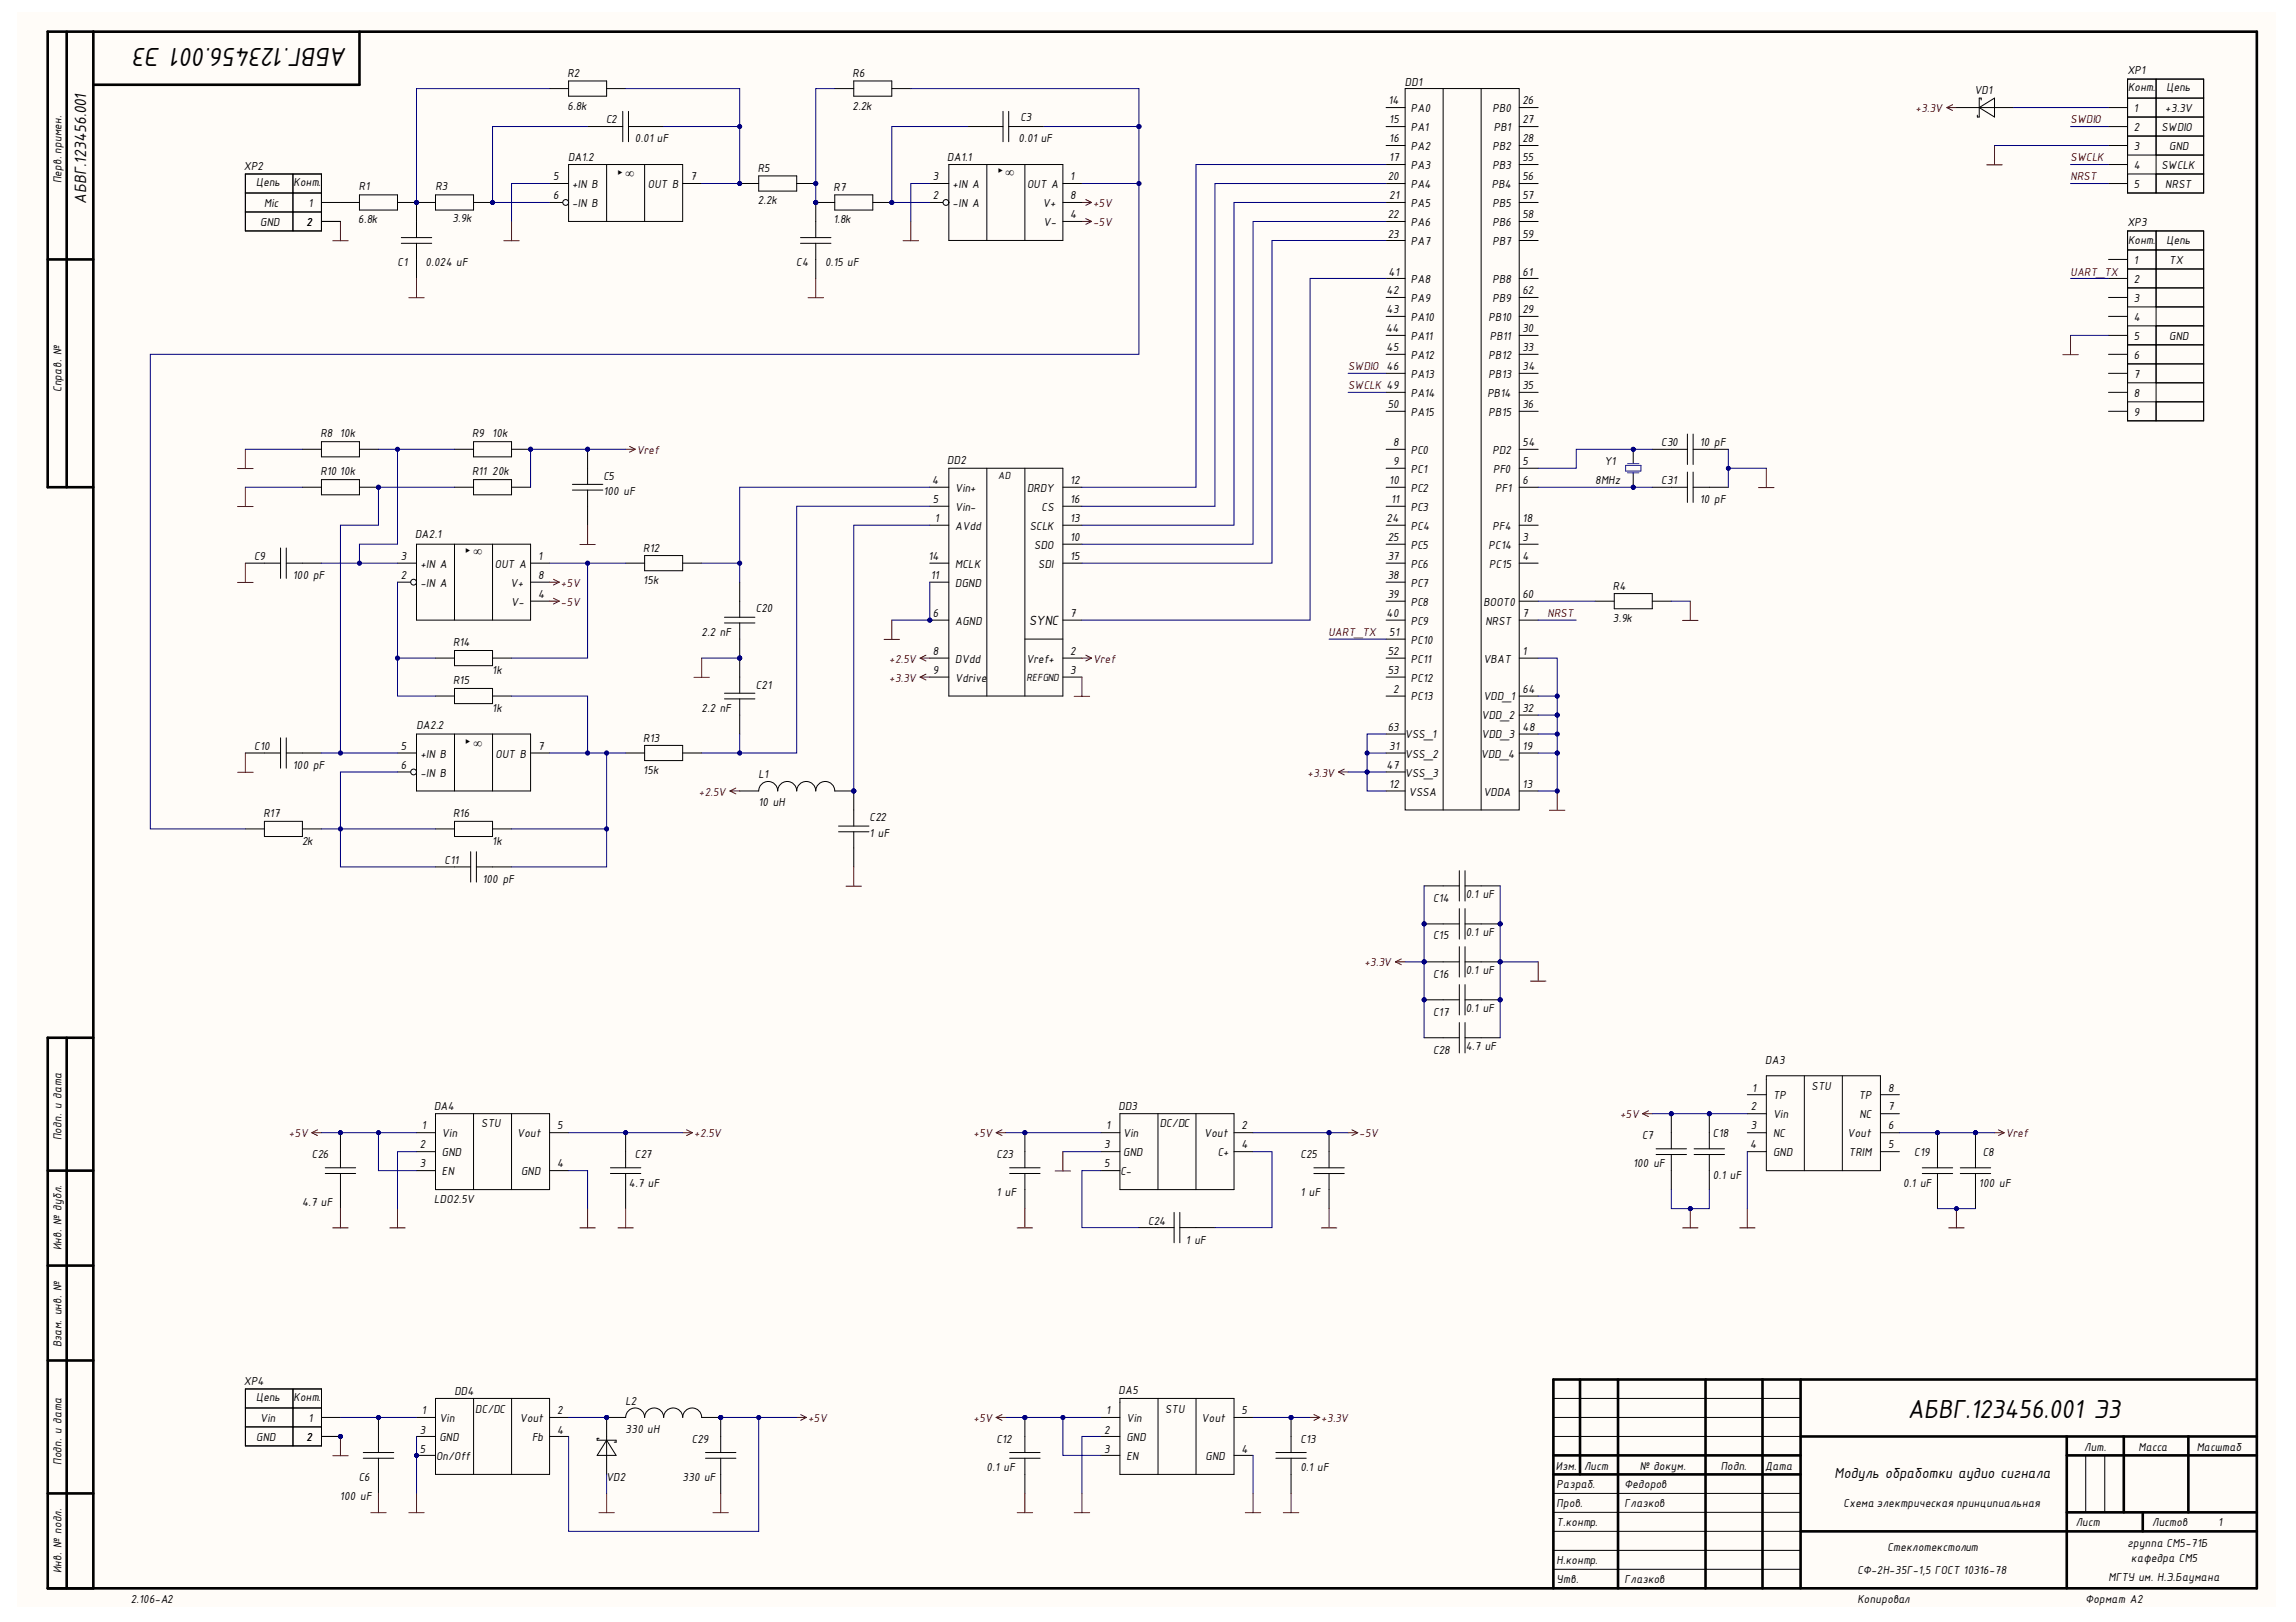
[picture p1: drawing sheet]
<svg xmlns="http://www.w3.org/2000/svg" width="297mm" height="210mm" viewBox="0 0 297 210" stroke-linecap="round" stroke-linejoin="round" font-family="sans-serif">
<defs><g id="words">
<g font-size="3.7">
<text x="44.9" y="6.3" transform="rotate(-180 44.9 6.3)">АБВГ.123456.001 Э3</text>
<text x="246.8" y="183.5">АБВГ.123456.001 Э3</text>
</g>
<text font-size="2.3" x="11.2" y="26.4" transform="rotate(-90 11.2 26.4)">АБВГ.123456.001</text>
<text font-size="2.1" x="237.3" y="191.3">Модуль обработки аудио сигнала</text>
<text font-size="1.9" x="133.1" y="80.9">SYNC</text>
<g font-size="1.6">
<text x="73.4" y="10">R2</text>
<text x="110.3" y="10">R6</text>
<text x="181.8" y="11.1">DD1</text>
<text x="275.2" y="9.5">XP1</text>
<text x="275.3" y="11.8">Конт.</text>
<text x="280.3" y="11.8">Цепь</text>
<text x="73.4" y="14.2">6.8k</text>
<text x="78.4" y="16">C2</text>
<text x="110.3" y="14.2">2.2k</text>
<text x="132" y="15.7">C3</text>
<text x="179.6" y="13.5">14</text>
<text x="179.7" y="16">15</text>
<text x="182.5" y="17">PA1</text>
<text x="182.5" y="14.5">PA0</text>
<text x="193.1" y="14.5">PB0</text>
<text x="193.3" y="17">PB1</text>
<text x="197" y="16">27</text>
<text x="197" y="13.5">26</text>
<text x="255.4" y="12.2">VD1</text>
<text x="276.1" y="14.5">1</text>
<text x="276.1" y="17">2</text>
<text x="279.6" y="17">SWDIO</text>
<text x="280.1" y="14.5">+3.3V</text>
<text x="8" y="23.7" transform="rotate(-90 8 23.7)">Перв. примен.</text>
<text x="31.5" y="22">XP2</text>
<text x="71.6" y="23.3">5</text>
<text x="73.5" y="20.9">DA1.2</text>
<text x="80.9" y="22.9">∞</text>
<text x="82.1" y="18.4">0.01 uF</text>
<text x="89.3" y="23.3">7</text>
<text x="98" y="22.2">R5</text>
<text x="120.7" y="23.3">3</text>
<text x="122.6" y="20.8">DA1.1</text>
<text x="130.1" y="22.7">∞</text>
<text x="131.8" y="18.4">0.01 uF</text>
<text x="138.5" y="23.3">1</text>
<text x="179.6" y="23.3">20</text>
<text x="179.7" y="20.9">17</text>
<text x="179.7" y="18.4">16</text>
<text x="182.5" y="21.9">PA3</text>
<text x="182.5" y="19.4">PA2</text>
<text x="193.1" y="21.9">PB3</text>
<text x="193.1" y="19.4">PB2</text>
<text x="197" y="23.3">56</text>
<text x="197" y="20.9">55</text>
<text x="197" y="18.4">28</text>
<text x="276.1" y="19.4">3</text>
<text x="276.1" y="21.9">4</text>
<text x="279.6" y="21.9">SWCLK</text>
<text x="280.6" y="19.4">GND</text>
<text x="33.2" y="24.1">Цепь</text>
<text x="33.7" y="29.2">GND</text>
<text x="34.2" y="26.8">Mic</text>
<text x="38" y="24.1">Конт.</text>
<text x="39.7" y="29.2">2</text>
<text x="39.9" y="26.8">1</text>
<text x="46.4" y="28.9">6.8k</text>
<text x="46.4" y="24.6">R1</text>
<text x="56.3" y="24.6">R3</text>
<text x="58.5" y="28.7">3.9k</text>
<text x="71.6" y="25.8">6</text>
<text x="74" y="26.8">-IN B</text>
<text x="74" y="24.3">+IN B</text>
<text x="83.8" y="24.3">OUT B</text>
<text x="98" y="26.4">2.2k</text>
<text x="107.8" y="24.7">R7</text>
<text x="107.8" y="28.9">1.8k</text>
<text x="120.7" y="25.8">2</text>
<text x="123.2" y="26.8">-IN A</text>
<text x="123.2" y="24.3">+IN A</text>
<text x="132.9" y="24.3">OUT A</text>
<text x="134.9" y="26.8">V+</text>
<text x="135" y="29.2">V-</text>
<text x="138.5" y="28.2">4</text>
<text x="138.5" y="25.8">8</text>
<text x="179.6" y="28.2">22</text>
<text x="179.7" y="25.8">21</text>
<text x="182.5" y="29.2">PA6</text>
<text x="182.5" y="26.8">PA5</text>
<text x="182.5" y="24.3">PA4</text>
<text x="193" y="24.3">PB4</text>
<text x="193.1" y="29.2">PB6</text>
<text x="193.1" y="26.8">PB5</text>
<text x="197" y="28.2">58</text>
<text x="197" y="25.8">57</text>
<text x="275.2" y="29.2">XP3</text>
<text x="276.1" y="24.3">5</text>
<text x="280.1" y="24.3">NRST</text>
<text x="51.4" y="34.4">C1</text>
<text x="55.1" y="34.4">0.024 uF</text>
<text x="103" y="34.4">C4</text>
<text x="106.7" y="34.4">0.15 uF</text>
<text x="179.6" y="30.8">23</text>
<text x="179.6" y="35.7">41</text>
<text x="182.5" y="31.7">PA7</text>
<text x="193.1" y="31.7">PB7</text>
<text x="197" y="35.7">61</text>
<text x="197" y="30.8">59</text>
<text x="275.3" y="31.5">Конт.</text>
<text x="276.1" y="34.1">1</text>
<text x="280.3" y="31.5">Цепь</text>
<text x="280.6" y="34.1">TX</text>
<text x="179.4" y="38.1">42</text>
<text x="179.4" y="40.6">43</text>
<text x="182.5" y="39.1">PA9</text>
<text x="182.5" y="36.7">PA8</text>
<text x="182.5" y="41.6">PA10</text>
<text x="192.6" y="41.6">PB10</text>
<text x="193.1" y="39.1">PB9</text>
<text x="193.1" y="36.7">PB8</text>
<text x="197" y="38.1">62</text>
<text x="197" y="40.6">29</text>
<text x="276.1" y="36.7">2</text>
<text x="276.1" y="39.1">3</text>
<text x="276.1" y="41.6">4</text>
<text x="179.3" y="43">44</text>
<text x="179.4" y="45.5">45</text>
<text x="182.5" y="46.5">PA12</text>
<text x="182.5" y="44">PA11</text>
<text x="192.6" y="46.5">PB12</text>
<text x="192.8" y="44">PB11</text>
<text x="197" y="47.9">34</text>
<text x="197" y="45.5">33</text>
<text x="197" y="43">30</text>
<text x="276.1" y="44">5</text>
<text x="276.1" y="46.5">6</text>
<text x="280.6" y="44">GND</text>
<text x="8" y="50.8" transform="rotate(-90 8 50.8)">Справ. №</text>
<text x="179.6" y="52.8">50</text>
<text x="182.5" y="53.8">PA15</text>
<text x="182.5" y="51.4">PA14</text>
<text x="182.5" y="48.9">PA13</text>
<text x="192.4" y="51.4">PB14</text>
<text x="192.6" y="53.8">PB15</text>
<text x="192.6" y="48.9">PB13</text>
<text x="197" y="52.8">36</text>
<text x="197" y="50.4">35</text>
<text x="276.1" y="48.9">7</text>
<text x="276.1" y="51.4">8</text>
<text x="276.1" y="53.8">9</text>
<text x="41.4" y="56.6">R8</text>
<text x="44" y="56.5">10k</text>
<text x="61.1" y="56.6">R9</text>
<text x="63.7" y="56.5">10k</text>
<text x="180.2" y="57.7">8</text>
<text x="182.5" y="58.7">PC0</text>
<text x="193.1" y="58.7">PD2</text>
<text x="197" y="57.7">54</text>
<text x="214.9" y="57.7">C30</text>
<text x="219.9" y="57.7">10 pF</text>
<text x="41.4" y="61.5">R10</text>
<text x="44" y="61.4">10k</text>
<text x="61.1" y="61.5">R11</text>
<text x="63.7" y="61.4">20k</text>
<text x="78.1" y="62.1">C5</text>
<text x="78.1" y="64">100 uF</text>
<text x="120.6" y="62.7">4</text>
<text x="120.7" y="65.1">5</text>
<text x="122.6" y="60.1">DD2</text>
<text x="123.6" y="63.6">Vin+</text>
<text x="132.9" y="63.6">DRDY</text>
<text x="138.5" y="65.1">16</text>
<text x="138.5" y="62.7">12</text>
<text x="179.7" y="62.7">10</text>
<text x="180" y="65.1">11</text>
<text x="180.2" y="60.2">9</text>
<text x="182.5" y="63.6">PC2</text>
<text x="182.5" y="61.2">PC1</text>
<text x="193.2" y="61.2">PF0</text>
<text x="193.4" y="63.6">PF1</text>
<text x="197" y="62.7">6</text>
<text x="197" y="60.2">5</text>
<text x="206.4" y="62.7">8MHz</text>
<text x="207.6" y="60.2">Y1</text>
<text x="214.9" y="62.7">C31</text>
<text x="219.9" y="65.1">10 pF</text>
<text x="53.7" y="69.6">DA2.1</text>
<text x="61.2" y="71.8">∞</text>
<text x="83.2" y="71.4">R12</text>
<text x="121" y="67.6">1</text>
<text x="123.6" y="68.6">AVdd</text>
<text x="123.6" y="66.1">Vin-</text>
<text x="133.2" y="68.6">SCLK</text>
<text x="133.8" y="71.1">SDO</text>
<text x="134.7" y="66.1">CS</text>
<text x="138.5" y="67.6">13</text>
<text x="138.5" y="70">10</text>
<text x="179.4" y="67.6">24</text>
<text x="179.6" y="70">25</text>
<text x="182.5" y="68.6">PC4</text>
<text x="182.5" y="66.1">PC3</text>
<text x="182.5" y="71.1">PC5</text>
<text x="192.6" y="71.1">PC14</text>
<text x="193.1" y="68.6">PF4</text>
<text x="197" y="67.6">18</text>
<text x="197" y="70">3</text>
<text x="32.9" y="72.5">C9</text>
<text x="37.9" y="74.9">100 pF</text>
<text x="51.8" y="74.9">2</text>
<text x="51.8" y="72.5">3</text>
<text x="54.4" y="76">-IN A</text>
<text x="54.4" y="73.5">+IN A</text>
<text x="64" y="73.5">OUT A</text>
<text x="66.1" y="76">V+</text>
<text x="69.6" y="72.5">1</text>
<text x="69.6" y="77.4">4</text>
<text x="69.6" y="74.9">8</text>
<text x="83.2" y="75.6">15k</text>
<text x="120.1" y="72.5">14</text>
<text x="120.4" y="74.9">11</text>
<text x="123.6" y="73.5">MCLK</text>
<text x="123.6" y="76">DGND</text>
<text x="134.3" y="73.5">SDI</text>
<text x="138.5" y="72.5">15</text>
<text x="179.6" y="77.4">39</text>
<text x="179.6" y="74.9">38</text>
<text x="179.6" y="72.5">37</text>
<text x="182.5" y="76">PC7</text>
<text x="182.5" y="73.5">PC6</text>
<text x="192.7" y="73.5">PC15</text>
<text x="197" y="72.5">4</text>
<text x="197" y="77.4">60</text>
<text x="208.7" y="76.3">R4</text>
<text x="58.6" y="83.6">R14</text>
<text x="66.1" y="78.4">V-</text>
<text x="90.8" y="82.3">2.2 nF</text>
<text x="97.8" y="79.2">C20</text>
<text x="120.7" y="79.8">6</text>
<text x="123.6" y="80.9">AGND</text>
<text x="138.5" y="79.8">7</text>
<text x="179.4" y="79.8">40</text>
<text x="179.7" y="82.3">51</text>
<text x="182.5" y="80.9">PC9</text>
<text x="182.5" y="78.4">PC8</text>
<text x="182.5" y="83.3">PC10</text>
<text x="191.9" y="78.4">BOOT0</text>
<text x="192.2" y="80.9">NRST</text>
<text x="197" y="79.8">7</text>
<text x="208.7" y="80.5">3.9k</text>
<text x="58.6" y="88.5">R15</text>
<text x="63.7" y="87.2">1k</text>
<text x="97.8" y="89.1">C21</text>
<text x="120.7" y="84.7">8</text>
<text x="120.7" y="87.2">9</text>
<text x="123.6" y="85.8">DVdd</text>
<text x="123.6" y="88.2">Vdrive</text>
<text x="132.8" y="85.8">Vref+</text>
<text x="138.5" y="84.7">2</text>
<text x="138.5" y="87.2">3</text>
<text x="179.6" y="87.2">53</text>
<text x="179.6" y="84.7">52</text>
<text x="180.2" y="89.6">2</text>
<text x="182.5" y="88.2">PC12</text>
<text x="182.5" y="85.8">PC11</text>
<text x="191.9" y="85.8">VBAT</text>
<text x="197" y="89.6">64</text>
<text x="197" y="84.7">1</text>
<text x="53.9" y="94.4">DA2.2</text>
<text x="63.7" y="92.2">1k</text>
<text x="83.2" y="96">R13</text>
<text x="90.8" y="92.2">2.2 nF</text>
<text x="179.6" y="94.6">63</text>
<text x="181.8" y="95.6">VSS_1</text>
<text x="182.5" y="90.7">PC13</text>
<text x="191.7" y="95.6">VDD_3</text>
<text x="191.7" y="93.1">VDD_2</text>
<text x="191.9" y="90.7">VDD_1</text>
<text x="197" y="94.6">48</text>
<text x="197" y="92.2">32</text>
<text x="32.9" y="97.1">C10</text>
<text x="37.9" y="99.5">100 pF</text>
<text x="51.8" y="99.5">6</text>
<text x="51.8" y="97.1">5</text>
<text x="54.4" y="100.5">-IN B</text>
<text x="54.4" y="98.1">+IN B</text>
<text x="61.2" y="96.6">∞</text>
<text x="64.1" y="98.1">OUT B</text>
<text x="69.6" y="97.1">7</text>
<text x="83.2" y="100.1">15k</text>
<text x="98.1" y="100.7">L1</text>
<text x="179.4" y="99.5">47</text>
<text x="179.7" y="102">12</text>
<text x="179.7" y="97.1">31</text>
<text x="181.8" y="100.5">VSS_3</text>
<text x="181.8" y="98.1">VSS_2</text>
<text x="191.6" y="98.1">VDD_4</text>
<text x="197" y="102">13</text>
<text x="197" y="97.1">19</text>
<text x="34.1" y="105.8">R17</text>
<text x="58.6" y="105.8">R16</text>
<text x="98.1" y="104.3">10 uH</text>
<text x="112.5" y="106.3">C22</text>
<text x="182.3" y="103">VSSA</text>
<text x="191.9" y="103">VDDA</text>
<text x="39.1" y="109.3">2k</text>
<text x="57.5" y="111.8">C11</text>
<text x="63.7" y="109.3">1k</text>
<text x="112.5" y="108.3">1 uF</text>
<text x="62.4" y="114.2">100 pF</text>
<text x="185.4" y="116.7">C14</text>
<text x="189.6" y="116.2">0.1 uF</text>
<text x="185.4" y="121.6">C15</text>
<text x="189.6" y="121.1">0.1 uF</text>
<text x="185.4" y="126.6">C16</text>
<text x="185.4" y="131.5">C17</text>
<text x="189.6" y="126">0.1 uF</text>
<text x="189.6" y="130.9">0.1 uF</text>
<text x="185.4" y="136.4">C28</text>
<text x="189.6" y="135.8">4.7 uF</text>
<text x="228.4" y="137.7">DA3</text>
<text x="56.2" y="143.6">DA4</text>
<text x="144.7" y="143.6">DD3</text>
<text x="226.5" y="143.7">2</text>
<text x="226.7" y="141.3">1</text>
<text x="229.4" y="142.3">TP</text>
<text x="234.4" y="141">STU</text>
<text x="240.5" y="142.3">TP</text>
<text x="244.3" y="141.3">8</text>
<text x="244.3" y="143.7">7</text>
<text x="8" y="147.6" transform="rotate(-90 8 147.6)">Подп. и дата</text>
<text x="40.3" y="149.9">C26</text>
<text x="54.3" y="148.6">2</text>
<text x="54.6" y="146.2">1</text>
<text x="57.2" y="147.2">Vin</text>
<text x="57.2" y="149.6">GND</text>
<text x="62.3" y="145.9">STU</text>
<text x="66.9" y="147.2">Vout</text>
<text x="72.1" y="146.2">5</text>
<text x="82.1" y="149.9">C27</text>
<text x="128.9" y="149.9">C23</text>
<text x="142.9" y="148.6">3</text>
<text x="143.1" y="146.2">1</text>
<text x="145.3" y="149.6">GND</text>
<text x="145.3" y="147.2">Vin</text>
<text x="150" y="145.9">DC/DC</text>
<text x="155.8" y="147.2">Vout</text>
<text x="157.6" y="149.6">C+</text>
<text x="160.6" y="148.6">4</text>
<text x="160.6" y="146.2">2</text>
<text x="168.2" y="149.9">C25</text>
<text x="212.5" y="147.4">C7</text>
<text x="221.6" y="147.2">C18</text>
<text x="226.4" y="148.6">4</text>
<text x="226.5" y="146.2">3</text>
<text x="229.4" y="147.2">NC</text>
<text x="229.4" y="144.7">Vin</text>
<text x="229.4" y="149.6">GND</text>
<text x="239" y="147.2">Vout</text>
<text x="239.2" y="149.6">TRIM</text>
<text x="240.5" y="144.7">NC</text>
<text x="244.3" y="148.6">5</text>
<text x="244.3" y="146.2">6</text>
<text x="247.7" y="149.6">C19</text>
<text x="256.5" y="149.6">C8</text>
<text x="54.3" y="151.1">3</text>
<text x="56.2" y="155.7">LDO2.5V</text>
<text x="57.2" y="152.1">EN</text>
<text x="67.4" y="152.1">GND</text>
<text x="72.1" y="151.1">4</text>
<text x="81.4" y="153.6">4.7 uF</text>
<text x="128.9" y="154.8">1 uF</text>
<text x="142.9" y="151.1">5</text>
<text x="145" y="152.1">C-</text>
<text x="168.2" y="154.8">1 uF</text>
<text x="211.3" y="151.1">100 uF</text>
<text x="221.6" y="152.6">0.1 uF</text>
<text x="246.2" y="153.6">0.1 uF</text>
<text x="256" y="153.6">100 uF</text>
<text x="8" y="161.8" transform="rotate(-90 8 161.8)">Инв. № дубл.</text>
<text x="39.1" y="156">4.7 uF</text>
<text x="148.5" y="158.5">C24</text>
<text x="153.4" y="160.9">1 uF</text>
<text x="8" y="174.4" transform="rotate(-90 8 174.4)">Взам. инв. №</text>
<text x="31.5" y="179.2">XP4</text>
<text x="33.2" y="181.3">Цепь</text>
<text x="33.7" y="184">Vin</text>
<text x="38" y="181.3">Конт.</text>
<text x="39.9" y="184">1</text>
<text x="54.3" y="185.5">3</text>
<text x="54.6" y="183">1</text>
<text x="56.8" y="184">Vin</text>
<text x="58.8" y="180.5">DD4</text>
<text x="61.5" y="182.8">DC/DC</text>
<text x="67.2" y="184">Vout</text>
<text x="72.1" y="185.5">4</text>
<text x="72.1" y="183">2</text>
<text x="80.9" y="181.8">L2</text>
<text x="80.9" y="185.4">330 uH</text>
<text x="142.9" y="185.5">2</text>
<text x="143.1" y="183">1</text>
<text x="144.7" y="180.5">DA5</text>
<text x="145.7" y="184">Vin</text>
<text x="150.7" y="182.8">STU</text>
<text x="155.5" y="184">Vout</text>
<text x="160.6" y="183">5</text>
<text x="8" y="189.6" transform="rotate(-90 8 189.6)">Подп. и дата</text>
<text x="33.2" y="186.5">GND</text>
<text x="39.7" y="186.5">2</text>
<text x="46.4" y="191.6">C6</text>
<text x="54.3" y="188">5</text>
<text x="56.4" y="188.9">On/Off</text>
<text x="56.8" y="186.5">GND</text>
<text x="68.8" y="186.5">Fb</text>
<text x="78.4" y="191.6">VD2</text>
<text x="88.3" y="191.6">330 uF</text>
<text x="89.5" y="186.7">C29</text>
<text x="127.6" y="190.4">0.1 uF</text>
<text x="128.9" y="186.7">C12</text>
<text x="142.9" y="188">3</text>
<text x="145.7" y="188.9">EN</text>
<text x="145.7" y="186.5">GND</text>
<text x="156" y="188.9">GND</text>
<text x="160.6" y="188">4</text>
<text x="168.2" y="186.7">C13</text>
<text x="168.2" y="190.4">0.1 uF</text>
<text x="201.3" y="190.2">Изм.</text>
<text x="204.9" y="190.2">Лист</text>
<text x="212.1" y="190.2">№ докум.</text>
<text x="222.6" y="190.2">Подп.</text>
<text x="228.4" y="190.2">Дата</text>
<text x="269.6" y="187.7">Лит.</text>
<text x="276.7" y="187.7">Масса</text>
<text x="284.2" y="187.7">Масштаб</text>
<text x="44" y="194.1">100 uF</text>
<text x="201.4" y="195.1">Пров.</text>
<text x="201.4" y="197.5">Т.контр.</text>
<text x="201.4" y="192.6">Разраб.</text>
<text x="210.2" y="195.1">Глазков</text>
<text x="210.2" y="192.6">Федоров</text>
<text x="238.5" y="195.1">Схема электрическая принципиальная</text>
<text x="268.5" y="197.5">Лист</text>
<text x="278.4" y="197.5">Листов</text>
<text x="287" y="197.5">1</text>
<text x="8" y="203.6" transform="rotate(-90 8 203.6)">Инв. № подл.</text>
<text x="201.4" y="202.4">Н.контр.</text>
<text x="240.3" y="203.7">СФ-2Н-35Г-1,5 ГОСТ 10316-78</text>
<text x="244.2" y="200.7">Стеклотекстолит</text>
<text x="275.2" y="200.2">группа СМ5-71Б</text>
<text x="275.7" y="202.2">кафедра СМ5</text>
<text x="16.9" y="207.4">2.106-A2</text>
<text x="201.4" y="204.9">Утв.</text>
<text x="210.2" y="204.9">Глазков</text>
<text x="240.3" y="207.4">Копировал</text>
<text x="269.8" y="207.4">Формат А2</text>
<text x="272.8" y="204.6">МГТУ им. Н.Э.Баумана</text>
</g>
<g font-size="1.6" fill="#800000">
<text x="247.8" y="14.5">+3.3V</text>
<text x="267.9" y="16">SWDIO</text>
<text x="267.9" y="20.9">SWCLK</text>
<text x="267.9" y="23.3">NRST</text>
<text x="141.4" y="26.8">+5V</text>
<text x="141.4" y="29.2">-5V</text>
<text x="267.9" y="35.7">UART_TX</text>
<text x="174.4" y="47.9">SWDIO 46</text>
<text x="174.4" y="50.4">SWCLK 49</text>
<text x="82.4" y="58.7">Vref</text>
<text x="72.6" y="76">+5V</text>
<text x="72.6" y="78.4">-5V</text>
<text x="171.9" y="82.3">UART_TX</text>
<text x="200.2" y="79.8">NRST</text>
<text x="115" y="85.8">+2.5V</text>
<text x="115" y="88.2">+3.3V</text>
<text x="141.4" y="85.8">Vref</text>
<text x="169.2" y="100.5">+3.3V</text>
<text x="90.4" y="103">+2.5V</text>
<text x="176.5" y="125">+3.3V</text>
<text x="37.4" y="147.2">+5V</text>
<text x="89.8" y="147.2">+2.5V</text>
<text x="125.9" y="147.2">+5V</text>
<text x="175.8" y="147.2">-5V</text>
<text x="209.6" y="144.7">+5V</text>
<text x="259.5" y="147.2">Vref</text>
<text x="104.5" y="184">+5V</text>
<text x="125.9" y="184">+5V</text>
<text x="170.9" y="184">+3.3V</text>
</g>
<g font-size="1.5">
<text x="129.2" y="61.9">AD</text>
<text x="132.8" y="88.1">REFGND</text>
</g>
<g font-size="1.3">
<text x="79.9" y="22.7">▶</text>
<text x="129.2" y="22.5">▶</text>
<text x="60.2" y="71.6">▶</text>
<text x="60.2" y="96.4">▶</text>
</g>
</g></defs>
<g fill="#fffcf8">
<path d="M2.2 1.6h292.2v206.4h-292.2z" fill-rule="evenodd"/>
<path d="M2.2 1.6h292.2v206.4h-292.2z" fill-rule="evenodd"/>
</g>
<g fill="none" stroke="#000" stroke-width=".34">
<path d="M8.6 4.1v59M12.1 4.1v201.4M46.5 4.1v6.9h-34.4M6.2 33.6h5.9M12.1 63.1h-5.9v-59h285.8v201.4h-285.8v-71.2h5.9M8.6 134.3v71.2M6.2 151.5h5.9M6.2 163.8h5.9M6.2 176.1h5.9M204.4 178.5v12.3M209.3 178.5v27M220.7 178.5v27"/>
<path d="M228 178.5v27M232.9 178.5v27M292 178.5h-91v27M6.2 193.3h5.9M201 188.3h31.9M201 190.8h31.9M232.9 185.9h59.1M232.9 198.2h59.1M267.4 188.3h24.6M267.4 185.9v19.6M267.4 195.7h24.6M274.8 185.9v9.8"/>
<path d="M277.2 195.7v2.5M283.1 185.9v9.8"/>
</g>
<path d="M201 198.2h31.9M201 195.7h31.9M201 193.3h31.9M201 185.9h31.9M201 183.4h31.9M201 181h31.9M269.8 188.3v7.4M272.3 188.3v7.4M201 203.1h31.9M201 200.6h31.9" fill="none" stroke="#000" stroke-width=".13"/>
<circle cx="44.1" cy="185.9" r=".25" fill="#000080"/>
<circle cx="44.1" cy="185.9" r=".25" fill="none" stroke="#000080" stroke-width=".13"/>
<circle cx="44.1" cy="185.9" r=".25" fill="#000080"/>
<circle cx="44.1" cy="185.9" r=".25" fill="none" stroke="#000080" stroke-width=".13"/>
<path d="M31.7 179.7h6.2v2.5h-6.2zM31.7 179.7h9.9v7.4M37.9 179.7h3.7v2.5h-3.7zM31.7 182.2h6.2v2.5h-6.2zM31.7 184.7h6.2v2.4h-6.2zM37.9 184.7h3.7v2.4h-3.7zM41.6 183.4h2.4M41.6 185.9h2.4" fill="none" stroke="#000" stroke-width=".13"/>
<circle cx="44.1" cy="185.9" r=".25" fill="#000080"/>
<circle cx="44.1" cy="185.9" r=".25" fill="none" stroke="#000080" stroke-width=".13"/>
<path d="M41.6 185.9h2.4" fill="none" stroke="#000" stroke-width=".13"/>
<circle cx="44.1" cy="185.9" r=".25" fill="#000080"/>
<circle cx="44.1" cy="185.9" r=".25" fill="none" stroke="#000080" stroke-width=".13"/>
<path d="M31.7 179.7v7.4h9.9M37.9 182.2h3.7v2.5h-3.7z" fill="none" stroke="#000" stroke-width=".13"/>
<circle cx="63.7" cy="26.2" r=".25" fill="#000080"/>
<circle cx="63.7" cy="26.2" r=".25" fill="none" stroke="#000080" stroke-width=".13"/>
<circle cx="53.9" cy="26.2" r=".25" fill="#000080"/>
<circle cx="53.9" cy="26.2" r=".25" fill="none" stroke="#000080" stroke-width=".13"/>
<path d="M56.3 25.2h5v2h-5zM61.3 26.2h2.4" fill="none" stroke="#000" stroke-width=".13"/>
<circle cx="63.7" cy="26.2" r=".25" fill="#000080"/>
<circle cx="63.7" cy="26.2" r=".25" fill="none" stroke="#000080" stroke-width=".13"/>
<path d="M53.9 26.2h2.4" fill="none" stroke="#000" stroke-width=".13"/>
<circle cx="53.9" cy="26.2" r=".25" fill="#000080"/>
<circle cx="53.9" cy="26.2" r=".25" fill="none" stroke="#000080" stroke-width=".13"/>
<circle cx="53.9" cy="26.2" r=".25" fill="#000080"/>
<circle cx="53.9" cy="26.2" r=".25" fill="none" stroke="#000080" stroke-width=".13"/>
<path d="M46.5 25.2h4.9v2h-4.9zM51.4 26.2h2.5" fill="none" stroke="#000" stroke-width=".13"/>
<circle cx="53.9" cy="26.2" r=".25" fill="#000080"/>
<circle cx="53.9" cy="26.2" r=".25" fill="none" stroke="#000080" stroke-width=".13"/>
<path d="M44 26.2h2.5" fill="none" stroke="#000" stroke-width=".13"/>
<circle cx="53.9" cy="26.2" r=".25" fill="#000080"/>
<circle cx="53.9" cy="26.2" r=".25" fill="none" stroke="#000080" stroke-width=".13"/>
<path d="M51.9 31.5h3.9M51.9 30.7h3.9M53.9 26.2v2.5" fill="none" stroke="#000" stroke-width=".13"/>
<circle cx="53.9" cy="26.2" r=".25" fill="#000080"/>
<circle cx="53.9" cy="26.2" r=".25" fill="none" stroke="#000080" stroke-width=".13"/>
<path d="M71.1 11.5h2.5M73.6 10.5h4.9v1.9h-4.9zM78.5 11.5h2.4M53.9 28.7v2M53.9 31.5v4.5" fill="none" stroke="#000" stroke-width=".13"/>
<circle cx="105.5" cy="26.2" r=".25" fill="#000080"/>
<circle cx="105.5" cy="26.2" r=".25" fill="none" stroke="#000080" stroke-width=".13"/>
<path d="M103.6 30.7h3.9M103.6 31.5h3.9M105.5 26.2v2.5M105.5 33.6v2.4" fill="none" stroke="#000" stroke-width=".13"/>
<circle cx="105.5" cy="26.2" r=".25" fill="#000080"/>
<circle cx="105.5" cy="26.2" r=".25" fill="none" stroke="#000080" stroke-width=".13"/>
<path d="M105.5 28.7v2M105.5 31.5v2.1" fill="none" stroke="#000" stroke-width=".13"/>
<path d="M116.8 31.2h2M117.8 28.7v2.5" fill="none" stroke="#800000" stroke-width=".13"/>
<circle cx="120.3" cy="80.2" r=".25" fill="#000080"/>
<circle cx="120.3" cy="80.2" r=".25" fill="none" stroke="#000080" stroke-width=".13"/>
<path d="M120.3 68h2.5M120.3 63.1h2.5M120.3 65.5h2.5M120.3 80.2h2.5M137.5 85.2h2.5M137.5 87.6h2.5" fill="none" stroke="#000" stroke-width=".13"/>
<circle cx="120.3" cy="80.2" r=".25" fill="#000080"/>
<circle cx="120.3" cy="80.2" r=".25" fill="none" stroke="#000080" stroke-width=".13"/>
<g fill="none" stroke="#000" stroke-width=".13">
<path d="M179.3 18.8h2.5M179.3 16.4h2.5M179.3 13.9h2.5M181.8 11.5h14.7v93.3h-14.7zM186.7 11.5v93.3M191.6 11.5v93.3M196.5 18.8h2.5M196.5 16.4h2.5M196.5 13.9h2.5M179.3 38.5h2.5M179.3 36h2.5M179.3 31.1h2.5"/>
<path d="M179.3 28.7h2.5M179.3 26.2h2.5M179.3 23.8h2.5M179.3 21.3h2.5M196.5 38.5h2.5M196.5 36h2.5M196.5 31.1h2.5M196.5 28.7h2.5M196.5 26.2h2.5M196.5 23.8h2.5M196.5 21.3h2.5M179.3 53.2h2.5"/>
<path d="M179.3 50.8h2.5M179.3 48.3h2.5M179.3 45.9h2.5M179.3 43.4h2.5M179.3 40.9h2.5M179.3 58.1h2.5M196.5 53.2h2.5M196.5 50.8h2.5M196.5 48.3h2.5M196.5 45.9h2.5M196.5 43.4h2.5M196.5 40.9h2.5"/>
<path d="M196.5 58.1h2.5M120.3 72.9h2.5M120.3 75.3h2.5M122.8 60.6h14.7v29.5h-14.7zM127.7 60.6v29.5M132.6 60.6v29.5M137.5 65.5h2.5M137.5 72.9h2.5M137.5 68h2.5M137.5 63.1h2.5M137.5 70.4h2.5M179.3 65.5h2.5"/>
<path d="M179.3 72.9h2.5M179.3 68h2.5M179.3 75.3h2.5M179.3 60.6h2.5M179.3 63.1h2.5M179.3 70.4h2.5M179.3 77.8h2.5M196.5 72.9h2.5M196.5 68h2.5M196.5 60.6h2.5M196.5 63.1h2.5M196.5 70.4h2.5"/>
<path d="M196.5 77.8h2.5M120.3 85.2h2.5M120.3 87.6h2.5M132.6 82.7h4.9M137.5 80.2h2.5M179.3 80.2h2.5M179.3 85.2h2.5M179.3 87.6h2.5M179.3 90.1h2.5M179.3 82.7h2.5M179.3 97.5h2.5M179.3 95h2.5"/>
<path d="M179.3 99.9h2.5M196.5 80.2h2.5M196.5 85.2h2.5M196.5 90.1h2.5M196.5 97.5h2.5M196.5 95h2.5M196.5 92.5h2.5M179.3 102.4h2.5M196.5 102.4h2.5"/>
</g>
<path d="M212.5 144.1l.8 .4M212.5 144.1h1.3M213.3 143.7l-.8 .4M217.7 158.9h2M218.7 156.4v2.5" fill="none" stroke="#800000" stroke-width=".13"/>
<circle cx="218.7" cy="156.4" r=".25" fill="#000080"/>
<circle cx="218.7" cy="156.4" r=".25" fill="none" stroke="#000080" stroke-width=".13"/>
<circle cx="250.7" cy="146.6" r=".25" fill="#000080"/>
<circle cx="250.7" cy="146.6" r=".25" fill="none" stroke="#000080" stroke-width=".13"/>
<path d="M248.7 151.1h3.9M248.7 151.9h3.9M250.7 146.6v2.4M250.7 153.9v2.5" fill="none" stroke="#000" stroke-width=".13"/>
<circle cx="250.7" cy="146.6" r=".25" fill="#000080"/>
<circle cx="250.7" cy="146.6" r=".25" fill="none" stroke="#000080" stroke-width=".13"/>
<path d="M250.7 149v2.1M250.7 151.9v2" fill="none" stroke="#000" stroke-width=".13"/>
<circle cx="255.6" cy="146.6" r=".25" fill="#000080"/>
<circle cx="255.6" cy="146.6" r=".25" fill="none" stroke="#000080" stroke-width=".13"/>
<path d="M253.6 151.1h3.9M253.6 151.9h3.9M255.6 146.6v2.4M255.6 153.9v2.5" fill="none" stroke="#000" stroke-width=".13"/>
<circle cx="255.6" cy="146.6" r=".25" fill="#000080"/>
<circle cx="255.6" cy="146.6" r=".25" fill="none" stroke="#000080" stroke-width=".13"/>
<path d="M255.6 149v2.1M255.6 151.9v2" fill="none" stroke="#000" stroke-width=".13"/>
<circle cx="221.1" cy="144.1" r=".25" fill="#000080"/>
<circle cx="221.1" cy="144.1" r=".25" fill="none" stroke="#000080" stroke-width=".13"/>
<path d="M219.2 149.4h3.9M219.2 148.7h3.9M221.1 144.1v2.5" fill="none" stroke="#000" stroke-width=".13"/>
<circle cx="221.1" cy="144.1" r=".25" fill="#000080"/>
<circle cx="221.1" cy="144.1" r=".25" fill="none" stroke="#000080" stroke-width=".13"/>
<path d="M221.1 146.6v2.1M221.1 149.4v4.5" fill="none" stroke="#000" stroke-width=".13"/>
<circle cx="216.2" cy="144.1" r=".25" fill="#000080"/>
<circle cx="216.2" cy="144.1" r=".25" fill="none" stroke="#000080" stroke-width=".13"/>
<path d="M214.3 149.4h3.9M214.3 148.7h3.9M216.2 144.1v2.5" fill="none" stroke="#000" stroke-width=".13"/>
<circle cx="216.2" cy="144.1" r=".25" fill="#000080"/>
<circle cx="216.2" cy="144.1" r=".25" fill="none" stroke="#000080" stroke-width=".13"/>
<g fill="none" stroke="#000" stroke-width=".13">
<path d="M228.5 139.2h14.8v12.3h-14.8zM233.4 139.2v12.3M238.3 139.2v12.3M216.2 146.6v2.1M216.2 149.4v4.5M226.1 146.6h2.4M226.1 141.7h2.4M226.1 144.1h2.4M226.1 149h2.4M243.3 146.6h2.4M243.3 141.7h2.4M243.3 144.1h2.4"/>
<path d="M243.3 149h2.4"/>
</g>
<circle cx="53.9" cy="188.3" r=".25" fill="#000080"/>
<circle cx="53.9" cy="188.3" r=".25" fill="none" stroke="#000080" stroke-width=".13"/>
<path d="M53.9 185.9h2.4M53.9 183.4h2.4M53.9 188.3h2.4M71.1 185.9h2.5M71.1 183.4h2.5" fill="none" stroke="#000" stroke-width=".13"/>
<circle cx="53.9" cy="188.3" r=".25" fill="#000080"/>
<circle cx="53.9" cy="188.3" r=".25" fill="none" stroke="#000080" stroke-width=".13"/>
<path d="M56.3 181h14.8v9.8h-14.8zM61.3 181v9.8M66.2 181v9.8" fill="none" stroke="#000" stroke-width=".13"/>
<path d="M173.2 99.9l.7 .4M173.2 99.9h1.2M173.9 99.5l-.7 .4M200.5 104.9h2M201.5 102.4v2.5M128.9 183.4l.7 .4M128.9 183.4h1.2M129.6 183.1l-.7 .3M169.5 183.4h1.2M170 183.1l.7 .3M170.7 183.4l-.7 .4" fill="none" stroke="#800000" stroke-width=".13"/>
<circle cx="201.5" cy="102.4" r=".25" fill="#000080"/>
<circle cx="201.5" cy="102.4" r=".25" fill="none" stroke="#000080" stroke-width=".13"/>
<path d="M184.2 114.6h4.6M188.8 112.7v3.9M189.5 112.7v3.9M189.5 114.6h4.6" fill="none" stroke="#000" stroke-width=".13"/>
<path d="M180.5 124.5l.8 .3M180.5 124.5h1.3M181.3 124.1l-.8 .4M198 127h2M199 124.5v2.5" fill="none" stroke="#800000" stroke-width=".13"/>
<circle cx="184.2" cy="119.6" r=".25" fill="#000080"/>
<circle cx="184.2" cy="119.6" r=".25" fill="none" stroke="#000080" stroke-width=".13"/>
<circle cx="194.1" cy="119.6" r=".25" fill="#000080"/>
<circle cx="194.1" cy="119.6" r=".25" fill="none" stroke="#000080" stroke-width=".13"/>
<path d="M184.2 119.6h2.5M188.8 117.6v3.9M189.5 117.6v3.9" fill="none" stroke="#000" stroke-width=".13"/>
<circle cx="184.2" cy="119.6" r=".25" fill="#000080"/>
<circle cx="184.2" cy="119.6" r=".25" fill="none" stroke="#000080" stroke-width=".13"/>
<path d="M191.6 119.6h2.5" fill="none" stroke="#000" stroke-width=".13"/>
<circle cx="194.1" cy="119.6" r=".25" fill="#000080"/>
<circle cx="194.1" cy="119.6" r=".25" fill="none" stroke="#000080" stroke-width=".13"/>
<path d="M186.7 119.6h2.1M189.5 119.6h2.1" fill="none" stroke="#000" stroke-width=".13"/>
<circle cx="184.2" cy="124.5" r=".25" fill="#000080"/>
<circle cx="184.2" cy="124.5" r=".25" fill="none" stroke="#000080" stroke-width=".13"/>
<circle cx="194.1" cy="124.5" r=".25" fill="#000080"/>
<circle cx="194.1" cy="124.5" r=".25" fill="none" stroke="#000080" stroke-width=".13"/>
<path d="M184.2 124.5h2.5M188.8 122.5v3.9M189.5 122.5v3.9" fill="none" stroke="#000" stroke-width=".13"/>
<circle cx="184.2" cy="124.5" r=".25" fill="#000080"/>
<circle cx="184.2" cy="124.5" r=".25" fill="none" stroke="#000080" stroke-width=".13"/>
<path d="M191.6 124.5h2.5" fill="none" stroke="#000" stroke-width=".13"/>
<circle cx="194.1" cy="124.5" r=".25" fill="#000080"/>
<circle cx="194.1" cy="124.5" r=".25" fill="none" stroke="#000080" stroke-width=".13"/>
<path d="M186.7 124.5h2.1M189.5 124.5h2.1" fill="none" stroke="#000" stroke-width=".13"/>
<circle cx="184.2" cy="129.4" r=".25" fill="#000080"/>
<circle cx="184.2" cy="129.4" r=".25" fill="none" stroke="#000080" stroke-width=".13"/>
<circle cx="194.1" cy="129.4" r=".25" fill="#000080"/>
<circle cx="194.1" cy="129.4" r=".25" fill="none" stroke="#000080" stroke-width=".13"/>
<path d="M184.2 129.4h2.5M188.8 127.4v3.9M189.5 127.4v3.9" fill="none" stroke="#000" stroke-width=".13"/>
<circle cx="184.2" cy="129.4" r=".25" fill="#000080"/>
<circle cx="184.2" cy="129.4" r=".25" fill="none" stroke="#000080" stroke-width=".13"/>
<path d="M191.6 129.4h2.5" fill="none" stroke="#000" stroke-width=".13"/>
<circle cx="194.1" cy="129.4" r=".25" fill="#000080"/>
<circle cx="194.1" cy="129.4" r=".25" fill="none" stroke="#000080" stroke-width=".13"/>
<path d="M184.2 134.3h4.6M186.7 129.4h2.1M188.8 132.3v4M189.5 129.4h2.1M189.5 132.3v4M189.5 134.3h4.6" fill="none" stroke="#000" stroke-width=".13"/>
<path d="M43.1 188.4h1.9M44 185.9v2.5" fill="none" stroke="#800000" stroke-width=".13"/>
<circle cx="44.1" cy="185.9" r=".25" fill="#000080"/>
<circle cx="44.1" cy="185.9" r=".25" fill="none" stroke="#000080" stroke-width=".13"/>
<path d="M43 31.2h2M44 28.7v2.5M114.4 82.7h2M115.4 80.2v2.5M52.9 195.8h2M53.9 193.3v2.5M161.1 195.8h2M162.1 193.3v2.5" fill="none" stroke="#800000" stroke-width=".13"/>
<path d="M71.1 26.2h2.5M73.6 21.3h14.7v7.4h-14.7zM78.5 21.3v7.4M83.4 21.3v7.4" fill="none" stroke="#000" stroke-width=".13"/>
<circle cx="73.2" cy="26.2" r=".37" fill="#f8fcff"/>
<g fill="none" stroke="#000" stroke-width=".13">
<path d="M71.1 23.7h2.5M88.3 23.7h2.5"/>
<circle cx="73.2" cy="26.2" r=".37"/>
</g>
<circle cx="95.7" cy="23.7" r=".25" fill="#000080"/>
<circle cx="95.7" cy="23.7" r=".25" fill="none" stroke="#000080" stroke-width=".13"/>
<circle cx="105.5" cy="23.7" r=".25" fill="#000080"/>
<circle cx="105.5" cy="23.7" r=".25" fill="none" stroke="#000080" stroke-width=".13"/>
<path d="M95.7 23.7h2.5M98.2 22.8h4.9v1.9h-4.9z" fill="none" stroke="#000" stroke-width=".13"/>
<circle cx="95.7" cy="23.7" r=".25" fill="#000080"/>
<circle cx="95.7" cy="23.7" r=".25" fill="none" stroke="#000080" stroke-width=".13"/>
<path d="M103.1 23.7h2.4" fill="none" stroke="#000" stroke-width=".13"/>
<circle cx="105.5" cy="23.7" r=".25" fill="#000080"/>
<circle cx="105.5" cy="23.7" r=".25" fill="none" stroke="#000080" stroke-width=".13"/>
<circle cx="105.5" cy="26.2" r=".25" fill="#000080"/>
<circle cx="105.5" cy="26.2" r=".25" fill="none" stroke="#000080" stroke-width=".13"/>
<circle cx="115.4" cy="26.2" r=".25" fill="#000080"/>
<circle cx="115.4" cy="26.2" r=".25" fill="none" stroke="#000080" stroke-width=".13"/>
<path d="M105.5 26.2h2.5M108 25.2h4.9v2h-4.9z" fill="none" stroke="#000" stroke-width=".13"/>
<circle cx="105.5" cy="26.2" r=".25" fill="#000080"/>
<circle cx="105.5" cy="26.2" r=".25" fill="none" stroke="#000080" stroke-width=".13"/>
<path d="M112.9 26.2h2.5" fill="none" stroke="#000" stroke-width=".13"/>
<circle cx="115.4" cy="26.2" r=".25" fill="#000080"/>
<circle cx="115.4" cy="26.2" r=".25" fill="none" stroke="#000080" stroke-width=".13"/>
<path d="M108 11.5h2.5M110.5 10.5h4.9v1.9h-4.9zM115.4 11.5h2.4M51.4 75.3h2.5M68.6 72.9h2.5" fill="none" stroke="#000" stroke-width=".13"/>
<circle cx="53.5" cy="75.3" r=".38" fill="#f8fcff"/>
<g fill="none" stroke="#000" stroke-width=".13">
<path d="M51.4 72.9h2.5M53.9 70.4h14.7v9.8h-14.7zM58.8 70.4v9.8M63.7 70.4v9.8M68.6 77.8h2.5M68.6 75.3h2.5M51.4 99.9h2.5M53.9 95h14.7v7.4h-14.7zM58.8 95v7.4M63.7 95v7.4"/>
<circle cx="53.5" cy="75.3" r=".38"/>
</g>
<circle cx="53.5" cy="99.9" r=".38" fill="#f8fcff"/>
<g fill="none" stroke="#000" stroke-width=".13">
<path d="M51.4 97.4h2.5M68.6 97.4h2.5"/>
<circle cx="53.5" cy="99.9" r=".38"/>
</g>
<path d="M252.1 158.9h2M253.1 156.4v2.5M258 146.6h1.3M258.5 146.2l.8 .4M259.3 146.6l-.8 .4" fill="none" stroke="#800000" stroke-width=".13"/>
<circle cx="253.1" cy="156.4" r=".25" fill="#000080"/>
<circle cx="253.1" cy="156.4" r=".25" fill="none" stroke="#000080" stroke-width=".13"/>
<g fill="none" stroke="#000" stroke-width=".13">
<path d="M31.7 72.9h4.6M36.3 70.9v3.9M37 70.9v3.9M37 72.9h4.6M80.9 72.9h2.5M83.4 71.9h4.9v2h-4.9zM88.3 72.9h2.5M31.7 97.4h4.6M36.3 95.5v3.9M37 95.5v3.9M37 97.4h4.6M56.3 85.2h2.5"/>
<path d="M56.3 90.1h2.5M58.8 84.2h4.9v1.9h-4.9zM58.8 89.1h4.9v2h-4.9zM63.7 85.2h2.5M63.7 90.1h2.5M80.9 97.4h2.5M83.4 96.5h4.9v1.9h-4.9zM88.3 97.4h2.5"/>
</g>
<path d="M30.7 75.4h2M31.7 72.9v2.5M71.1 75.3h1.2M71.6 75l.7 .3M72.3 75.3l-.7 .4M30.7 99.9h2M31.7 97.4v2.5" fill="none" stroke="#800000" stroke-width=".13"/>
<circle cx="95.7" cy="85.2" r=".25" fill="#000080"/>
<circle cx="95.7" cy="85.2" r=".25" fill="none" stroke="#000080" stroke-width=".13"/>
<path d="M93.7 79.9h4M93.7 80.6h4M95.7 82.7v2.5" fill="none" stroke="#000" stroke-width=".13"/>
<circle cx="95.7" cy="85.2" r=".25" fill="#000080"/>
<circle cx="95.7" cy="85.2" r=".25" fill="none" stroke="#000080" stroke-width=".13"/>
<path d="M95.7 75.3v4.6M95.7 80.6v2.1" fill="none" stroke="#000" stroke-width=".13"/>
<circle cx="95.7" cy="85.2" r=".25" fill="#000080"/>
<circle cx="95.7" cy="85.2" r=".25" fill="none" stroke="#000080" stroke-width=".13"/>
<path d="M93.7 89.7h4M93.7 90.4h4M95.7 85.2v2.4M95.7 92.5v2.5" fill="none" stroke="#000" stroke-width=".13"/>
<circle cx="95.7" cy="85.2" r=".25" fill="#000080"/>
<circle cx="95.7" cy="85.2" r=".25" fill="none" stroke="#000080" stroke-width=".13"/>
<g fill="none" stroke="#000" stroke-width=".13">
<path d="M39.1 58.1h2.5M41.6 57.2h4.9v1.9h-4.9zM46.5 58.1h2.5M95.7 87.6v2.1M95.7 90.4v2.1M31.7 107.3h2.5M34.2 106.3h4.9v2h-4.9zM39.1 107.3h2.5M56.3 107.3h2.5M56.3 112.2h4.6M58.8 106.3h4.9v2h-4.9zM60.9 110.2v4"/>
<path d="M61.6 110.2v4M61.6 112.2h4.6M63.7 107.3h2.5"/>
</g>
<path d="M89.8 87.7h2M90.8 85.2v2.5" fill="none" stroke="#800000" stroke-width=".13"/>
<circle cx="68.6" cy="58.1" r=".25" fill="#000080"/>
<circle cx="68.6" cy="58.1" r=".25" fill="none" stroke="#000080" stroke-width=".13"/>
<path d="M61.3 57.2h4.9v1.9h-4.9zM66.2 58.1h2.4" fill="none" stroke="#000" stroke-width=".13"/>
<circle cx="68.6" cy="58.1" r=".25" fill="#000080"/>
<circle cx="68.6" cy="58.1" r=".25" fill="none" stroke="#000080" stroke-width=".13"/>
<path d="M58.8 58.1h2.5M58.8 63.1h2.5M61.3 62.1h4.9v1.9h-4.9zM66.2 63.1h2.4" fill="none" stroke="#000" stroke-width=".13"/>
<circle cx="76" cy="58.1" r=".25" fill="#000080"/>
<circle cx="76" cy="58.1" r=".25" fill="none" stroke="#000080" stroke-width=".13"/>
<path d="M76 58.1v2.5M74.1 63.4h3.9M74.1 62.7h3.9" fill="none" stroke="#000" stroke-width=".13"/>
<circle cx="76" cy="58.1" r=".25" fill="#000080"/>
<circle cx="76" cy="58.1" r=".25" fill="none" stroke="#000080" stroke-width=".13"/>
<g fill="none" stroke="#000" stroke-width=".13">
<path d="M76 60.6v2.1M76 63.4v4.6M53.9 151.5h2.4M53.9 146.6h2.4M53.9 149h2.4M56.3 144.1h14.8v9.8h-14.8zM61.3 144.1v9.8M66.2 144.1v9.8M71.1 151.5h2.5M71.1 146.6h2.5M142.4 188.3h2.5M142.4 183.4h2.5"/>
<path d="M142.4 185.9h2.5M144.9 181h14.7v9.8h-14.7zM149.8 181v9.8M154.7 181v9.8M159.6 188.3h2.5M159.6 183.4h2.5"/>
</g>
<g fill="none" stroke="#800000" stroke-width=".13">
<path d="M31.7 58.1v2.5M80.9 58.1h1.3M81.4 57.8l.8 .3M82.2 58.1l-.8 .4M30.7 65.5h2M30.7 60.6h2M31.7 63.1v2.4M75 70.5h2M76 68v2.5M119 85.2h1.3M119 85.2l.8 .3M119 87.6l.8 .4"/>
<path d="M119 87.6h1.3M119.8 84.8l-.8 .4M119.8 87.2l-.8 .4M140 85.2h1.2M140.5 84.8l.7 .4M141.2 85.2l-.7 .3M94.4 102.4l.8 .3M94.4 102.4h1.3M95.2 102l-.8 .4M40.3 146.6l.8 .4M40.3 146.6h1.3M41.1 146.2l-.8 .4"/>
<path d="M75 158.9h2M76 156.4v2.5M88.3 146.6h1.3M88.8 146.2l.8 .4M89.6 146.6l-.8 .4M225.1 158.9h2M226.1 156.4v2.5"/>
</g>
<circle cx="110.5" cy="102.4" r=".25" fill="#000080"/>
<circle cx="110.5" cy="102.4" r=".25" fill="none" stroke="#000080" stroke-width=".13"/>
<path d="M108.5 106.9h3.9M108.5 107.6h3.9M110.5 102.4v2.4M110.5 109.7v2.5" fill="none" stroke="#000" stroke-width=".13"/>
<circle cx="110.5" cy="102.4" r=".25" fill="#000080"/>
<circle cx="110.5" cy="102.4" r=".25" fill="none" stroke="#000080" stroke-width=".13"/>
<path d="M110.5 104.8v2.1M110.5 107.6v2.1" fill="none" stroke="#000" stroke-width=".13"/>
<path d="M109.5 114.7h2M110.5 112.2v2.5" fill="none" stroke="#800000" stroke-width=".13"/>
<circle cx="110.5" cy="102.4" r=".25" fill="#000080"/>
<circle cx="110.5" cy="102.4" r=".25" fill="none" stroke="#000080" stroke-width=".13"/>
<path d="M95.7 102.4h2.5a1.23 1.23 0 0 1 1.2-1.3 1.23 1.23 0 0 1 1.2 1.3 1.23 1.23 0 0 1 1.2-1.3 1.23 1.23 0 0 1 1.3 1.3 1.23 1.23 0 0 1 1.2-1.3 1.23 1.23 0 0 1 1.2 1.3 1.23 1.23 0 0 1 1.3-1.3 1.23 1.23 0 0 1 1.2 1.3h2.5" fill="none" stroke="#000" stroke-width=".13"/>
<circle cx="110.5" cy="102.4" r=".25" fill="#000080"/>
<circle cx="110.5" cy="102.4" r=".25" fill="none" stroke="#000080" stroke-width=".13"/>
<circle cx="211.3" cy="58.1" r=".25" fill="#000080"/>
<circle cx="211.3" cy="58.1" r=".25" fill="none" stroke="#000080" stroke-width=".13"/>
<circle cx="211.3" cy="63.1" r=".25" fill="#000080"/>
<circle cx="211.3" cy="63.1" r=".25" fill="none" stroke="#000080" stroke-width=".13"/>
<path d="M211.3 58.1v1.9" fill="none" stroke="#000" stroke-width=".13"/>
<circle cx="211.3" cy="58.1" r=".25" fill="#000080"/>
<circle cx="211.3" cy="58.1" r=".25" fill="none" stroke="#000080" stroke-width=".13"/>
<path d="M211.3 61.2v1.9" fill="none" stroke="#000" stroke-width=".13"/>
<circle cx="211.3" cy="63.1" r=".25" fill="#000080"/>
<circle cx="211.3" cy="63.1" r=".25" fill="none" stroke="#000080" stroke-width=".13"/>
<path d="M210.3 60.2h2v.8h-2zM210.6 61.2h1.4M210.6 60h1.4" fill="none" stroke="#00f" stroke-width=".13"/>
<circle cx="132.6" cy="183.4" r=".25" fill="#000080"/>
<circle cx="132.6" cy="183.4" r=".25" fill="none" stroke="#000080" stroke-width=".13"/>
<path d="M130.6 188.7h4M130.6 188h4M132.6 183.4v2.5" fill="none" stroke="#000" stroke-width=".13"/>
<circle cx="132.6" cy="183.4" r=".25" fill="#000080"/>
<circle cx="132.6" cy="183.4" r=".25" fill="none" stroke="#000080" stroke-width=".13"/>
<path d="M132.6 185.9v2.1M132.6 188.7v4.6" fill="none" stroke="#000" stroke-width=".13"/>
<circle cx="167" cy="183.4" r=".25" fill="#000080"/>
<circle cx="167" cy="183.4" r=".25" fill="none" stroke="#000080" stroke-width=".13"/>
<path d="M165.1 188.7h3.9M165.1 188h3.9M167 183.4v2.5" fill="none" stroke="#000" stroke-width=".13"/>
<circle cx="167" cy="183.4" r=".25" fill="#000080"/>
<circle cx="167" cy="183.4" r=".25" fill="none" stroke="#000080" stroke-width=".13"/>
<path d="M167 185.9v2.1M167 188.7v4.6" fill="none" stroke="#000" stroke-width=".13"/>
<path d="M50.4 158.9h2M51.4 156.4v2.5M131.6 195.8h2M132.6 193.3v2.5M139 195.8h2M140 193.3v2.5M166 195.8h2M167 193.3v2.5" fill="none" stroke="#800000" stroke-width=".13"/>
<circle cx="44" cy="146.6" r=".25" fill="#000080"/>
<circle cx="44" cy="146.6" r=".25" fill="none" stroke="#000080" stroke-width=".13"/>
<path d="M42.1 151.9h3.9M42.1 151.1h3.9M44 146.6v2.4" fill="none" stroke="#000" stroke-width=".13"/>
<circle cx="44" cy="146.6" r=".25" fill="#000080"/>
<circle cx="44" cy="146.6" r=".25" fill="none" stroke="#000080" stroke-width=".13"/>
<path d="M44 149v2.1M44 151.9v4.5" fill="none" stroke="#000" stroke-width=".13"/>
<path d="M43 158.9h2M44 156.4v2.5" fill="none" stroke="#800000" stroke-width=".13"/>
<circle cx="80.9" cy="146.6" r=".25" fill="#000080"/>
<circle cx="80.9" cy="146.6" r=".25" fill="none" stroke="#000080" stroke-width=".13"/>
<path d="M79 151.9h3.9M79 151.1h3.9M80.9 146.6v2.4" fill="none" stroke="#000" stroke-width=".13"/>
<circle cx="80.9" cy="146.6" r=".25" fill="#000080"/>
<circle cx="80.9" cy="146.6" r=".25" fill="none" stroke="#000080" stroke-width=".13"/>
<path d="M80.9 149v2.1M80.9 151.9v4.5" fill="none" stroke="#000" stroke-width=".13"/>
<path d="M79.9 158.9h2M80.9 156.4v2.5" fill="none" stroke="#800000" stroke-width=".13"/>
<circle cx="49" cy="183.4" r=".25" fill="#000080"/>
<circle cx="49" cy="183.4" r=".25" fill="none" stroke="#000080" stroke-width=".13"/>
<path d="M47 188.7h3.9M47 188h3.9M49 183.4v2.5" fill="none" stroke="#000" stroke-width=".13"/>
<circle cx="49" cy="183.4" r=".25" fill="#000080"/>
<circle cx="49" cy="183.4" r=".25" fill="none" stroke="#000080" stroke-width=".13"/>
<path d="M49 185.9v2.1M49 188.7v4.6" fill="none" stroke="#000" stroke-width=".13"/>
<path d="M48 195.8h2M49 193.3v2.5" fill="none" stroke="#800000" stroke-width=".13"/>
<circle cx="78.5" cy="183.4" r=".25" fill="#000080"/>
<circle cx="78.5" cy="183.4" r=".25" fill="none" stroke="#000080" stroke-width=".13"/>
<circle cx="93.2" cy="183.4" r=".25" fill="#000080"/>
<circle cx="93.2" cy="183.4" r=".25" fill="none" stroke="#000080" stroke-width=".13"/>
<path d="M78.5 183.4h2.4a1.23 1.23 0 0 1 1.3-1.2 1.23 1.23 0 0 1 1.2 1.2 1.23 1.23 0 0 1 1.2-1.2 1.23 1.23 0 0 1 1.3 1.2 1.23 1.23 0 0 1 1.2-1.2 1.23 1.23 0 0 1 1.2 1.2 1.23 1.23 0 0 1 1.3-1.2 1.23 1.23 0 0 1 1.2 1.2" fill="none" stroke="#000" stroke-width=".13"/>
<circle cx="78.5" cy="183.4" r=".25" fill="#000080"/>
<circle cx="78.5" cy="183.4" r=".25" fill="none" stroke="#000080" stroke-width=".13"/>
<path d="M90.8 183.4h2.4" fill="none" stroke="#000" stroke-width=".13"/>
<circle cx="93.2" cy="183.4" r=".25" fill="#000080"/>
<circle cx="93.2" cy="183.4" r=".25" fill="none" stroke="#000080" stroke-width=".13"/>
<path d="M77.5 195.8h2M78.5 193.3v2.5M103.1 183.4h1.2M103.6 183.1l.7 .3M104.3 183.4l-.7 .4" fill="none" stroke="#800000" stroke-width=".13"/>
<circle cx="93.2" cy="183.4" r=".25" fill="#000080"/>
<circle cx="93.2" cy="183.4" r=".25" fill="none" stroke="#000080" stroke-width=".13"/>
<path d="M91.3 188.7h3.9M91.3 188h3.9M93.2 183.4v2.5" fill="none" stroke="#000" stroke-width=".13"/>
<circle cx="93.2" cy="183.4" r=".25" fill="#000080"/>
<circle cx="93.2" cy="183.4" r=".25" fill="none" stroke="#000080" stroke-width=".13"/>
<g fill="none" stroke="#000" stroke-width=".13">
<path d="M213.8 58.1h4.5M218.3 56.2v3.9M219 56.2v3.9M219 58.1h4.6M206.4 77.8h2.4M208.8 76.8h5v2h-5zM213.8 63.1h4.5M213.8 77.8h2.4M218.3 61.1v3.9M219 61.1v3.9M219 63.1h4.6M93.2 185.9v2.1"/>
<path d="M93.2 188.7v4.6"/>
</g>
<path d="M251.9 13.9l.7 .4M251.9 13.9h1.2M252.6 13.6l-.7 .3M258 18.8v2.5M257 21.3h2M218.7 77.8v2.5M227.5 63.1h2M228.5 60.6v2.5M217.7 80.3h2M92.2 195.8h2M93.2 193.3v2.5" fill="none" stroke="#800000" stroke-width=".13"/>
<circle cx="49" cy="63.1" r=".25" fill="#000080"/>
<circle cx="49" cy="63.1" r=".25" fill="none" stroke="#000080" stroke-width=".13"/>
<path d="M41.6 62.1h4.9v1.9h-4.9zM46.5 63.1h2.5" fill="none" stroke="#000" stroke-width=".13"/>
<circle cx="49" cy="63.1" r=".25" fill="#000080"/>
<circle cx="49" cy="63.1" r=".25" fill="none" stroke="#000080" stroke-width=".13"/>
<g fill="none" stroke="#000" stroke-width=".13">
<path d="M76 16.4h4.6M80.6 14.4v3.9M81.3 14.4v3.9M81.3 16.4h4.6M125.2 16.4h4.6M129.8 14.4v3.9M130.5 16.4h4.5M130.5 14.4v3.9M253.1 13.9h7.4M256.1 13.9l1.9-1.2v2.4zM256.3 12.9v-.2h-.2v2.4h-.3v-.2M272.8 16.4h2.4"/>
<path d="M272.8 13.9h2.4M272.8 18.8h2.4M275.2 15.1h3.7v2.5h-3.7zM275.2 12.7h3.7v2.4h-3.7zM275.2 17.6h3.7v2.5h-3.7zM275.2 10.2h3.7v2.5h-3.7zM275.2 10.2h9.9v14.8h-9.9zM278.9 12.7h6.2v2.4h-6.2zM278.9 15.1h6.2v2.5h-6.2zM278.9 17.6h6.2v2.5h-6.2zM278.9 10.2h6.2v2.5h-6.2zM31.7 22.5h6.2v2.5h-6.2z"/>
<path d="M31.7 25h6.2v2.4h-6.2zM31.7 27.4h6.2v2.5h-6.2zM31.7 22.5h9.9v7.4h-9.9zM37.9 22.5h3.7v2.5h-3.7zM37.9 27.4h3.7v2.5h-3.7zM37.9 25h3.7v2.4h-3.7zM41.6 26.2h2.4M41.6 28.7h2.4M272.8 33.6h2.4M272.8 36h2.4M272.8 38.5h2.4M272.8 21.3h2.4"/>
<path d="M272.8 23.8h2.4M275.2 34.8h3.7v2.5h-3.7zM275.2 32.3h3.7v2.5h-3.7zM275.2 37.3h3.7v2.4h-3.7zM275.2 29.9h3.7v2.4h-3.7zM275.2 22.5h3.7v2.5h-3.7zM275.2 29.9h9.9v24.6h-9.9zM278.9 32.3h6.2v2.5h-6.2zM278.9 34.8h6.2v2.5h-6.2zM278.9 37.3h6.2v2.4h-6.2zM278.9 39.7h6.2v2.5h-6.2zM278.9 29.9h6.2v2.4h-6.2z"/>
<path d="M278.9 20.1h6.2v2.4h-6.2zM278.9 22.5h6.2v2.5h-6.2zM272.8 40.9h2.4M272.8 43.4h2.4M272.8 45.9h2.4M272.8 48.3h2.4M272.8 50.8h2.4M272.8 53.2h2.4M275.2 42.2h3.7v2.4h-3.7zM275.2 44.6h3.7v2.5h-3.7zM275.2 47.1h3.7v2.4h-3.7zM275.2 52h3.7v2.5h-3.7z"/>
<path d="M278.9 42.2h6.2v2.4h-6.2zM278.9 44.6h6.2v2.5h-6.2zM278.9 47.1h6.2v2.4h-6.2zM278.9 49.5h6.2v2.5h-6.2zM278.9 52h6.2v2.5h-6.2zM39.1 63.1h2.5"/>
</g>
<path d="M52.9 38.5h2M53.9 36v2.5M65.2 31.2h2M66.2 28.7v2.5M104.5 38.5h2M105.5 36v2.5M266.9 45.9h2M267.9 43.4v2.5" fill="none" stroke="#800000" stroke-width=".13"/>
<circle cx="78.5" cy="183.4" r=".25" fill="#000080"/>
<circle cx="78.5" cy="183.4" r=".25" fill="none" stroke="#000080" stroke-width=".13"/>
<path d="M77.3 186.4h2.4M78.5 186.4l1.2 1.9h-2.4zM78.5 183.4v2.5M78.5 188.3v2.5" fill="none" stroke="#000" stroke-width=".13"/>
<circle cx="78.5" cy="183.4" r=".25" fill="#000080"/>
<circle cx="78.5" cy="183.4" r=".25" fill="none" stroke="#000080" stroke-width=".13"/>
<path d="M142.4 149h2.5M142.4 146.6h2.5M142.4 151.5h2.5M144.9 144.1h14.7v9.8h-14.7zM149.8 144.1v9.8M154.7 144.1v9.8M159.6 149h2.5M159.6 146.6h2.5M77.5 186.1h-.2v.3M78.5 185.9v2.4M79.7 186.4v.2h-.2" fill="none" stroke="#000" stroke-width=".13"/>
<path d="M128.9 146.6l.7 .4M128.9 146.6h1.2M129.6 146.2l-.7 .4M136.5 151.5h2M137.5 149v2.5M174.4 146.6h1.3M174.9 146.2l.8 .4M175.7 146.6l-.8 .4" fill="none" stroke="#800000" stroke-width=".13"/>
<circle cx="132.6" cy="146.6" r=".25" fill="#000080"/>
<circle cx="132.6" cy="146.6" r=".25" fill="none" stroke="#000080" stroke-width=".13"/>
<path d="M130.6 151.9h4M130.6 151.1h4M132.6 146.6v2.4" fill="none" stroke="#000" stroke-width=".13"/>
<circle cx="132.6" cy="146.6" r=".25" fill="#000080"/>
<circle cx="132.6" cy="146.6" r=".25" fill="none" stroke="#000080" stroke-width=".13"/>
<path d="M132.6 149v2.1M132.6 151.9v4.5" fill="none" stroke="#000" stroke-width=".13"/>
<circle cx="171.9" cy="146.6" r=".25" fill="#000080"/>
<circle cx="171.9" cy="146.6" r=".25" fill="none" stroke="#000080" stroke-width=".13"/>
<path d="M170 151.9h3.9M170 151.1h3.9M171.9 146.6v2.4" fill="none" stroke="#000" stroke-width=".13"/>
<circle cx="171.9" cy="146.6" r=".25" fill="#000080"/>
<circle cx="171.9" cy="146.6" r=".25" fill="none" stroke="#000080" stroke-width=".13"/>
<path d="M120.3 26.2h2.5M137.5 23.7h2.5M147.3 158.9h4.6M151.9 156.9v3.9M152.6 156.9v3.9M152.6 158.9h4.6M171.9 149v2.1M171.9 151.9v4.5" fill="none" stroke="#000" stroke-width=".13"/>
<g fill="none" stroke="#800000" stroke-width=".13">
<path d="M140 26.2h1.2M140 28.7h1.2M140.5 25.8l.7 .4M140.5 28.3l.7 .4M141.2 26.2l-.7 .4M141.2 28.7l-.7 .3M71.1 77.8h1.2M71.6 77.4l.7 .4M72.3 77.8l-.7 .4M139 90.1h2M140 87.6v2.5M131.6 158.9h2"/>
<path d="M132.6 156.4v2.5M170.9 158.9h2M171.9 156.4v2.5"/>
</g>
<circle cx="122.4" cy="26.2" r=".37" fill="#f8fcff"/>
<g fill="none" stroke="#000" stroke-width=".13">
<path d="M120.3 23.7h2.5M122.8 21.3h14.7v9.8h-14.7zM127.7 21.3v9.8M132.6 21.3v9.8M137.5 28.7h2.5M137.5 26.2h2.5"/>
<circle cx="122.4" cy="26.2" r=".37"/>
</g>
<path d="M31.7 58.1h7.4M31.7 63.1h7.4M41.6 146.6h12.3M226.1 149v7.4" fill="none" stroke="#000080" stroke-width=".13"/>
<circle cx="44" cy="146.6" r=".25" fill="#000080"/>
<circle cx="44" cy="146.6" r=".25" fill="none" stroke="#000080" stroke-width=".13"/>
<circle cx="49" cy="146.6" r=".25" fill="#000080"/>
<g fill="none" stroke="#000080" stroke-width=".13">
<path d="M41.6 107.3h2.4v4.9h12.3"/>
<circle cx="49" cy="146.6" r=".25"/>
</g>
<circle cx="44" cy="107.3" r=".25" fill="#000080"/>
<g fill="none" stroke="#000080" stroke-width=".13">
<path d="M41.6 97.4h9.8"/>
<circle cx="44" cy="107.3" r=".25"/>
</g>
<circle cx="44" cy="97.4" r=".25" fill="#000080"/>
<g fill="none" stroke="#000080" stroke-width=".13">
<path d="M41.6 72.9h9.8"/>
<circle cx="44" cy="97.4" r=".25"/>
</g>
<circle cx="46.5" cy="72.9" r=".25" fill="#000080"/>
<g fill="none" stroke="#000080" stroke-width=".13">
<path d="M44 183.4h9.9"/>
<circle cx="46.5" cy="72.9" r=".25"/>
</g>
<circle cx="49" cy="183.4" r=".25" fill="#000080"/>
<g fill="none" stroke="#000080" stroke-width=".13">
<path d="M51.4 99.9h-7.4v7.4h12.3"/>
<circle cx="49" cy="183.4" r=".25"/>
</g>
<circle cx="44" cy="107.3" r=".25" fill="#000080"/>
<g fill="none" stroke="#000080" stroke-width=".13">
<path d="M58.8 63.1h-9.8v4.9h-5v29.4"/>
<circle cx="44" cy="107.3" r=".25"/>
</g>
<circle cx="49" cy="63.1" r=".25" fill="#000080"/>
<circle cx="49" cy="63.1" r=".25" fill="none" stroke="#000080" stroke-width=".13"/>
<circle cx="44" cy="97.4" r=".25" fill="#000080"/>
<g fill="none" stroke="#000080" stroke-width=".13">
<path d="M51.4 58.1v12.3h-4.9v2.5"/>
<circle cx="44" cy="97.4" r=".25"/>
</g>
<circle cx="51.4" cy="58.1" r=".25" fill="#000080"/>
<circle cx="51.4" cy="58.1" r=".25" fill="none" stroke="#000080" stroke-width=".13"/>
<circle cx="46.5" cy="72.9" r=".25" fill="#000080"/>
<g fill="none" stroke="#000080" stroke-width=".13">
<path d="M49 146.6v4.9h4.9"/>
<circle cx="46.5" cy="72.9" r=".25"/>
</g>
<circle cx="49" cy="146.6" r=".25" fill="#000080"/>
<g fill="none" stroke="#000080" stroke-width=".13">
<path d="M49 58.1h9.8"/>
<circle cx="49" cy="146.6" r=".25"/>
</g>
<circle cx="51.4" cy="58.1" r=".25" fill="#000080"/>
<g fill="none" stroke="#000080" stroke-width=".13">
<path d="M51.4 85.2v4.9h4.9M53.9 149h-2.5v7.4"/>
<circle cx="51.4" cy="58.1" r=".25"/>
</g>
<circle cx="51.4" cy="85.2" r=".25" fill="#000080"/>
<g fill="none" stroke="#000080" stroke-width=".13">
<path d="M51.4 75.3v9.9h4.9"/>
<circle cx="51.4" cy="85.2" r=".25"/>
</g>
<circle cx="51.4" cy="85.2" r=".25" fill="#000080"/>
<g fill="none" stroke="#000080" stroke-width=".13">
<path d="M71.1 11.5h-17.2v14.7"/>
<circle cx="51.4" cy="85.2" r=".25"/>
</g>
<circle cx="53.9" cy="26.2" r=".25" fill="#000080"/>
<g fill="none" stroke="#000080" stroke-width=".13">
<path d="M76 16.4h-12.3v9.8h7.4"/>
<circle cx="53.9" cy="26.2" r=".25"/>
</g>
<circle cx="63.7" cy="26.2" r=".25" fill="#000080"/>
<g fill="none" stroke="#000080" stroke-width=".13">
<path d="M78.5 97.4v14.8h-12.3"/>
<circle cx="63.7" cy="26.2" r=".25"/>
</g>
<circle cx="78.5" cy="107.3" r=".25" fill="#000080"/>
<circle cx="78.5" cy="107.3" r=".25" fill="none" stroke="#000080" stroke-width=".13"/>
<circle cx="78.5" cy="97.4" r=".25" fill="#000080"/>
<g fill="none" stroke="#000080" stroke-width=".13">
<path d="M66.2 107.3h12.3"/>
<circle cx="78.5" cy="97.4" r=".25"/>
</g>
<circle cx="78.5" cy="107.3" r=".25" fill="#000080"/>
<g fill="none" stroke="#000080" stroke-width=".13">
<path d="M66.2 90.1h9.8v7.3h-4.9"/>
<circle cx="78.5" cy="107.3" r=".25"/>
</g>
<circle cx="76" cy="97.4" r=".25" fill="#000080"/>
<g fill="none" stroke="#000080" stroke-width=".13">
<path d="M71.1 72.9h4.9v12.3h-9.8"/>
<circle cx="76" cy="97.4" r=".25"/>
</g>
<circle cx="76" cy="72.9" r=".25" fill="#000080"/>
<g fill="none" stroke="#000080" stroke-width=".13">
<path d="M71.1 23.7h-4.9v5M80.9 58.1h-12.3v5"/>
<circle cx="76" cy="72.9" r=".25"/>
</g>
<circle cx="76" cy="58.1" r=".25" fill="#000080"/>
<circle cx="76" cy="58.1" r=".25" fill="none" stroke="#000080" stroke-width=".13"/>
<circle cx="68.6" cy="58.1" r=".25" fill="#000080"/>
<g fill="none" stroke="#000080" stroke-width=".13">
<path d="M93.2 183.4h5v14.8h-24.6v-12.3"/>
<circle cx="68.6" cy="58.1" r=".25"/>
</g>
<circle cx="93.2" cy="183.4" r=".25" fill="#000080"/>
<circle cx="93.2" cy="183.4" r=".25" fill="none" stroke="#000080" stroke-width=".13"/>
<circle cx="98.2" cy="183.4" r=".25" fill="#000080"/>
<g fill="none" stroke="#000080" stroke-width=".13">
<path d="M73.6 183.4h4.9"/>
<circle cx="98.2" cy="183.4" r=".25"/>
</g>
<circle cx="78.5" cy="183.4" r=".25" fill="#000080"/>
<g fill="none" stroke="#000080" stroke-width=".13">
<path d="M73.6 151.5h2.4v4.9M73.6 146.6h14.7"/>
<circle cx="78.5" cy="183.4" r=".25"/>
</g>
<circle cx="80.9" cy="146.6" r=".25" fill="#000080"/>
<g fill="none" stroke="#000080" stroke-width=".13">
<path d="M76 97.4h4.9"/>
<circle cx="80.9" cy="146.6" r=".25"/>
</g>
<circle cx="76" cy="97.4" r=".25" fill="#000080"/>
<circle cx="76" cy="97.4" r=".25" fill="none" stroke="#000080" stroke-width=".13"/>
<circle cx="78.5" cy="97.4" r=".25" fill="#000080"/>
<g fill="none" stroke="#000080" stroke-width=".13">
<path d="M76 72.9h4.9"/>
<circle cx="78.5" cy="97.4" r=".25"/>
</g>
<circle cx="76" cy="72.9" r=".25" fill="#000080"/>
<g fill="none" stroke="#000080" stroke-width=".13">
<path d="M80.9 11.5h14.8v4.9"/>
<circle cx="76" cy="72.9" r=".25"/>
</g>
<circle cx="95.7" cy="16.4" r=".25" fill="#000080"/>
<g fill="none" stroke="#000080" stroke-width=".13">
<path d="M85.9 16.4h9.8v7.3h-4.9"/>
<circle cx="95.7" cy="16.4" r=".25"/>
</g>
<circle cx="95.7" cy="23.7" r=".25" fill="#000080"/>
<circle cx="95.7" cy="23.7" r=".25" fill="none" stroke="#000080" stroke-width=".13"/>
<circle cx="95.7" cy="16.4" r=".25" fill="#000080"/>
<g fill="none" stroke="#000080" stroke-width=".13">
<path d="M95.7 95v2.4h-4.9"/>
<circle cx="95.7" cy="16.4" r=".25"/>
</g>
<circle cx="95.7" cy="97.4" r=".25" fill="#000080"/>
<g fill="none" stroke="#000080" stroke-width=".13">
<path d="M90.8 85.2h4.9"/>
<circle cx="95.7" cy="97.4" r=".25"/>
</g>
<circle cx="95.7" cy="85.2" r=".25" fill="#000080"/>
<g fill="none" stroke="#000080" stroke-width=".13">
<path d="M120.3 63.1h-24.6v9.8h-4.9"/>
<circle cx="95.7" cy="85.2" r=".25"/>
</g>
<circle cx="95.7" cy="72.9" r=".25" fill="#000080"/>
<g fill="none" stroke="#000080" stroke-width=".13">
<path d="M120.3 65.5h-17.2v31.9h-7.4"/>
<circle cx="95.7" cy="72.9" r=".25"/>
</g>
<circle cx="95.7" cy="97.4" r=".25" fill="#000080"/>
<g fill="none" stroke="#000080" stroke-width=".13">
<path d="M98.2 183.4h4.9"/>
<circle cx="95.7" cy="97.4" r=".25"/>
</g>
<circle cx="98.2" cy="183.4" r=".25" fill="#000080"/>
<g fill="none" stroke="#000080" stroke-width=".13">
<path d="M108 11.5h-2.5v14.7"/>
<circle cx="98.2" cy="183.4" r=".25"/>
</g>
<circle cx="105.5" cy="23.7" r=".25" fill="#000080"/>
<circle cx="105.5" cy="23.7" r=".25" fill="none" stroke="#000080" stroke-width=".13"/>
<circle cx="105.5" cy="26.2" r=".25" fill="#000080"/>
<g fill="none" stroke="#000080" stroke-width=".13">
<path d="M120.3 68h-9.8v34.4"/>
<circle cx="105.5" cy="26.2" r=".25"/>
</g>
<circle cx="110.5" cy="102.4" r=".25" fill="#000080"/>
<g fill="none" stroke="#000080" stroke-width=".13">
<path d="M120.3 75.3v4.9h-4.9"/>
<circle cx="110.5" cy="102.4" r=".25"/>
</g>
<circle cx="120.3" cy="80.2" r=".25" fill="#000080"/>
<g fill="none" stroke="#000080" stroke-width=".13">
<path d="M117.8 11.5h29.5v4.9M120.3 23.7h-2.5v5"/>
<circle cx="120.3" cy="80.2" r=".25"/>
</g>
<circle cx="147.3" cy="16.4" r=".25" fill="#000080"/>
<g fill="none" stroke="#000080" stroke-width=".13">
<path d="M130.1 183.4h7.4v4.9h4.9"/>
<circle cx="147.3" cy="16.4" r=".25"/>
</g>
<circle cx="132.6" cy="183.4" r=".25" fill="#000080"/>
<circle cx="132.6" cy="183.4" r=".25" fill="none" stroke="#000080" stroke-width=".13"/>
<circle cx="137.5" cy="183.4" r=".25" fill="#000080"/>
<g fill="none" stroke="#000080" stroke-width=".13">
<path d="M130.1 146.6h12.3"/>
<circle cx="137.5" cy="183.4" r=".25"/>
</g>
<circle cx="132.6" cy="146.6" r=".25" fill="#000080"/>
<g fill="none" stroke="#000080" stroke-width=".13">
<path d="M137.5 183.4h4.9"/>
<circle cx="132.6" cy="146.6" r=".25"/>
</g>
<circle cx="137.5" cy="183.4" r=".25" fill="#000080"/>
<g fill="none" stroke="#000080" stroke-width=".13">
<path d="M179.3 36h-9.8v44.2h-29.5M179.3 31.1h-14.7v41.8h-24.6M179.3 28.7h-17.2v41.7h-22.1M179.3 26.2h-19.7v41.8h-19.6M179.3 23.8h-22.1v41.7h-17.2M179.3 21.3h-24.6v41.8h-14.7M137.5 149h4.9M142.4 151.5h-2.4v7.4h7.3M162.1 149h2.5v9.9h-7.4M142.4 185.9h-2.4v7.4M162.1 183.4h7.4"/>
<circle cx="137.5" cy="183.4" r=".25"/>
</g>
<circle cx="167" cy="183.4" r=".25" fill="#000080"/>
<g fill="none" stroke="#000080" stroke-width=".13">
<path d="M162.1 146.6h12.3"/>
<circle cx="167" cy="183.4" r=".25"/>
</g>
<circle cx="171.9" cy="146.6" r=".25" fill="#000080"/>
<g fill="none" stroke="#000080" stroke-width=".13">
<path d="M174.4 99.9h2.5"/>
<circle cx="171.9" cy="146.6" r=".25"/>
</g>
<circle cx="176.9" cy="99.9" r=".25" fill="#000080"/>
<g fill="none" stroke="#000080" stroke-width=".13">
<path d="M174.4 50.8h4.9M174.4 48.3h4.9M171.9 82.7h7.4M176.9 99.9v2.5h2.4"/>
<circle cx="176.9" cy="99.9" r=".25"/>
</g>
<circle cx="176.9" cy="99.9" r=".25" fill="#000080"/>
<g fill="none" stroke="#000080" stroke-width=".13">
<path d="M176.9 97.5v2.4h2.4"/>
<circle cx="176.9" cy="99.9" r=".25"/>
</g>
<circle cx="176.9" cy="99.9" r=".25" fill="#000080"/>
<circle cx="176.9" cy="99.9" r=".25" fill="none" stroke="#000080" stroke-width=".13"/>
<circle cx="176.9" cy="97.4" r=".25" fill="#000080"/>
<g fill="none" stroke="#000080" stroke-width=".13">
<path d="M179.3 95h-2.4v2.5h2.4"/>
<circle cx="176.9" cy="97.4" r=".25"/>
</g>
<circle cx="176.9" cy="97.4" r=".25" fill="#000080"/>
<g fill="none" stroke="#000080" stroke-width=".13">
<path d="M181.8 124.5h2.4v9.8"/>
<circle cx="176.9" cy="97.4" r=".25"/>
</g>
<circle cx="184.2" cy="124.5" r=".25" fill="#000080"/>
<circle cx="184.2" cy="124.5" r=".25" fill="none" stroke="#000080" stroke-width=".13"/>
<circle cx="184.2" cy="129.4" r=".25" fill="#000080"/>
<g fill="none" stroke="#000080" stroke-width=".13">
<path d="M194.1 124.5h4.9"/>
<circle cx="184.2" cy="129.4" r=".25"/>
</g>
<circle cx="194.1" cy="124.5" r=".25" fill="#000080"/>
<g fill="none" stroke="#000080" stroke-width=".13">
<path d="M201.5 97.5v4.9h-2.5"/>
<circle cx="194.1" cy="124.5" r=".25"/>
</g>
<circle cx="201.5" cy="97.4" r=".25" fill="#000080"/>
<circle cx="201.5" cy="97.4" r=".25" fill="none" stroke="#000080" stroke-width=".13"/>
<circle cx="201.5" cy="102.4" r=".25" fill="#000080"/>
<g fill="none" stroke="#000080" stroke-width=".13">
<path d="M199 97.5h2.5"/>
<circle cx="201.5" cy="102.4" r=".25"/>
</g>
<circle cx="201.5" cy="97.4" r=".25" fill="#000080"/>
<g fill="none" stroke="#000080" stroke-width=".13">
<path d="M199 95h2.5v2.5"/>
<circle cx="201.5" cy="97.4" r=".25"/>
</g>
<circle cx="201.5" cy="95" r=".25" fill="#000080"/>
<circle cx="201.5" cy="95" r=".25" fill="none" stroke="#000080" stroke-width=".13"/>
<circle cx="201.5" cy="97.4" r=".25" fill="#000080"/>
<g fill="none" stroke="#000080" stroke-width=".13">
<path d="M199 92.5h2.5"/>
<circle cx="201.5" cy="97.4" r=".25"/>
</g>
<circle cx="201.5" cy="92.5" r=".25" fill="#000080"/>
<g fill="none" stroke="#000080" stroke-width=".13">
<path d="M199 90.1h2.5v2.4"/>
<circle cx="201.5" cy="92.5" r=".25"/>
</g>
<circle cx="201.5" cy="90.1" r=".25" fill="#000080"/>
<circle cx="201.5" cy="90.1" r=".25" fill="none" stroke="#000080" stroke-width=".13"/>
<circle cx="201.5" cy="92.5" r=".25" fill="#000080"/>
<g fill="none" stroke="#000080" stroke-width=".13">
<path d="M199 85.2h2.5v4.9"/>
<circle cx="201.5" cy="92.5" r=".25"/>
</g>
<circle cx="201.5" cy="90.1" r=".25" fill="#000080"/>
<g fill="none" stroke="#000080" stroke-width=".13">
<path d="M199 63.1h14.8M199 77.8h7.4M199 80.2h4.9"/>
<circle cx="201.5" cy="90.1" r=".25"/>
</g>
<circle cx="211.3" cy="63.1" r=".25" fill="#000080"/>
<g fill="none" stroke="#000080" stroke-width=".13">
<path d="M213.8 58.1h-9.9v2.5h-4.9"/>
<circle cx="211.3" cy="63.1" r=".25"/>
</g>
<circle cx="211.3" cy="58.1" r=".25" fill="#000080"/>
<g fill="none" stroke="#000080" stroke-width=".13">
<path d="M213.8 144.1h12.3"/>
<circle cx="211.3" cy="58.1" r=".25"/>
</g>
<circle cx="221.1" cy="144.1" r=".25" fill="#000080"/>
<circle cx="221.1" cy="144.1" r=".25" fill="none" stroke="#000080" stroke-width=".13"/>
<circle cx="216.2" cy="144.1" r=".25" fill="#000080"/>
<g fill="none" stroke="#000080" stroke-width=".13">
<path d="M216.2 153.9v2.5h2.5"/>
<circle cx="216.2" cy="144.1" r=".25"/>
</g>
<circle cx="218.7" cy="156.4" r=".25" fill="#000080"/>
<g fill="none" stroke="#000080" stroke-width=".13">
<path d="M216.2 77.8h2.5M221.1 153.9v2.5h-2.4"/>
<circle cx="218.7" cy="156.4" r=".25"/>
</g>
<circle cx="218.7" cy="156.4" r=".25" fill="#000080"/>
<g fill="none" stroke="#000080" stroke-width=".13">
<path d="M228.5 60.6h-4.9v2.5"/>
<circle cx="218.7" cy="156.4" r=".25"/>
</g>
<circle cx="223.6" cy="60.6" r=".25" fill="#000080"/>
<g fill="none" stroke="#000080" stroke-width=".13">
<path d="M245.7 146.6h9.9"/>
<circle cx="223.6" cy="60.6" r=".25"/>
</g>
<circle cx="250.7" cy="146.6" r=".25" fill="#000080"/>
<circle cx="250.7" cy="146.6" r=".25" fill="none" stroke="#000080" stroke-width=".13"/>
<circle cx="255.6" cy="146.6" r=".25" fill="#000080"/>
<g fill="none" stroke="#000080" stroke-width=".13">
<path d="M250.7 156.4h4.9"/>
<circle cx="255.6" cy="146.6" r=".25"/>
</g>
<circle cx="253.1" cy="156.4" r=".25" fill="#000080"/>
<g fill="none" stroke="#000080" stroke-width=".13">
<path d="M255.6 146.6h2.4"/>
<circle cx="253.1" cy="156.4" r=".25"/>
</g>
<circle cx="255.6" cy="146.6" r=".25" fill="#000080"/>
<g fill="none" stroke="#000080" stroke-width=".13">
<path d="M258 18.8h14.8M260.5 13.9h12.3M267.9 16.4h4.9M267.9 36h4.9M267.9 21.3h4.9M267.9 23.8h4.9M267.9 43.4h4.9M53.9 185.9v7.4"/>
<circle cx="255.6" cy="146.6" r=".25"/>
</g>
<circle cx="53.9" cy="188.3" r=".25" fill="#000080"/>
<g fill="none" stroke="#000080" stroke-width=".13">
<path d="M95.7 72.9v2.4M78.5 190.8v2.5"/>
<circle cx="53.9" cy="188.3" r=".25"/>
</g>
<circle cx="95.7" cy="72.9" r=".25" fill="#000080"/>
<g fill="none" stroke="#000080" stroke-width=".13">
<path d="M184.2 114.6v9.9M162.1 188.3v5"/>
<circle cx="95.7" cy="72.9" r=".25"/>
</g>
<circle cx="184.2" cy="119.6" r=".25" fill="#000080"/>
<circle cx="184.2" cy="119.6" r=".25" fill="none" stroke="#000080" stroke-width=".13"/>
<circle cx="184.2" cy="124.5" r=".25" fill="#000080"/>
<g fill="none" stroke="#000080" stroke-width=".13">
<path d="M194.1 114.6v19.7"/>
<circle cx="184.2" cy="124.5" r=".25"/>
</g>
<circle cx="194.1" cy="119.6" r=".25" fill="#000080"/>
<circle cx="194.1" cy="119.6" r=".25" fill="none" stroke="#000080" stroke-width=".13"/>
<circle cx="194.1" cy="124.5" r=".25" fill="#000080"/>
<circle cx="194.1" cy="124.5" r=".25" fill="none" stroke="#000080" stroke-width=".13"/>
<circle cx="194.1" cy="129.4" r=".25" fill="#000080"/>
<g fill="none" stroke="#000080" stroke-width=".13">
<path d="M201.5 92.5v2.5"/>
<circle cx="194.1" cy="129.4" r=".25"/>
</g>
<circle cx="201.5" cy="92.5" r=".25" fill="#000080"/>
<circle cx="201.5" cy="92.5" r=".25" fill="none" stroke="#000080" stroke-width=".13"/>
<circle cx="201.5" cy="95" r=".25" fill="#000080"/>
<g fill="none" stroke="#000080" stroke-width=".13">
<path d="M223.6 58.1v2.5"/>
<circle cx="201.5" cy="95" r=".25"/>
</g>
<circle cx="223.6" cy="60.6" r=".25" fill="#000080"/>
<g fill="none" stroke="#000080" stroke-width=".13">
<path d="M135 16.4h12.3"/>
<circle cx="223.6" cy="60.6" r=".25"/>
</g>
<circle cx="147.3" cy="16.4" r=".25" fill="#000080"/>
<g fill="none" stroke="#000080" stroke-width=".13">
<path d="M147.3 16.4v7.3"/>
<circle cx="147.3" cy="16.4" r=".25"/>
</g>
<circle cx="147.3" cy="23.7" r=".25" fill="#000080"/>
<circle cx="147.3" cy="23.7" r=".25" fill="none" stroke="#000080" stroke-width=".13"/>
<circle cx="147.3" cy="16.4" r=".25" fill="#000080"/>
<g fill="none" stroke="#000080" stroke-width=".13">
<path d="M140 23.7h7.3v22.2h-127.9v61.4h12.3"/>
<circle cx="147.3" cy="16.4" r=".25"/>
</g>
<circle cx="147.3" cy="23.7" r=".25" fill="#000080"/>
<g fill="none" stroke="#000080" stroke-width=".13">
<path d="M125.2 16.4h-9.8v9.8h4.9"/>
<circle cx="147.3" cy="23.7" r=".25"/>
</g>
<circle cx="115.4" cy="26.2" r=".25" fill="#000080"/>
<circle cx="115.4" cy="26.2" r=".25" fill="none" stroke="#000080" stroke-width=".13"/>
<use href="#words"/>
</svg>
